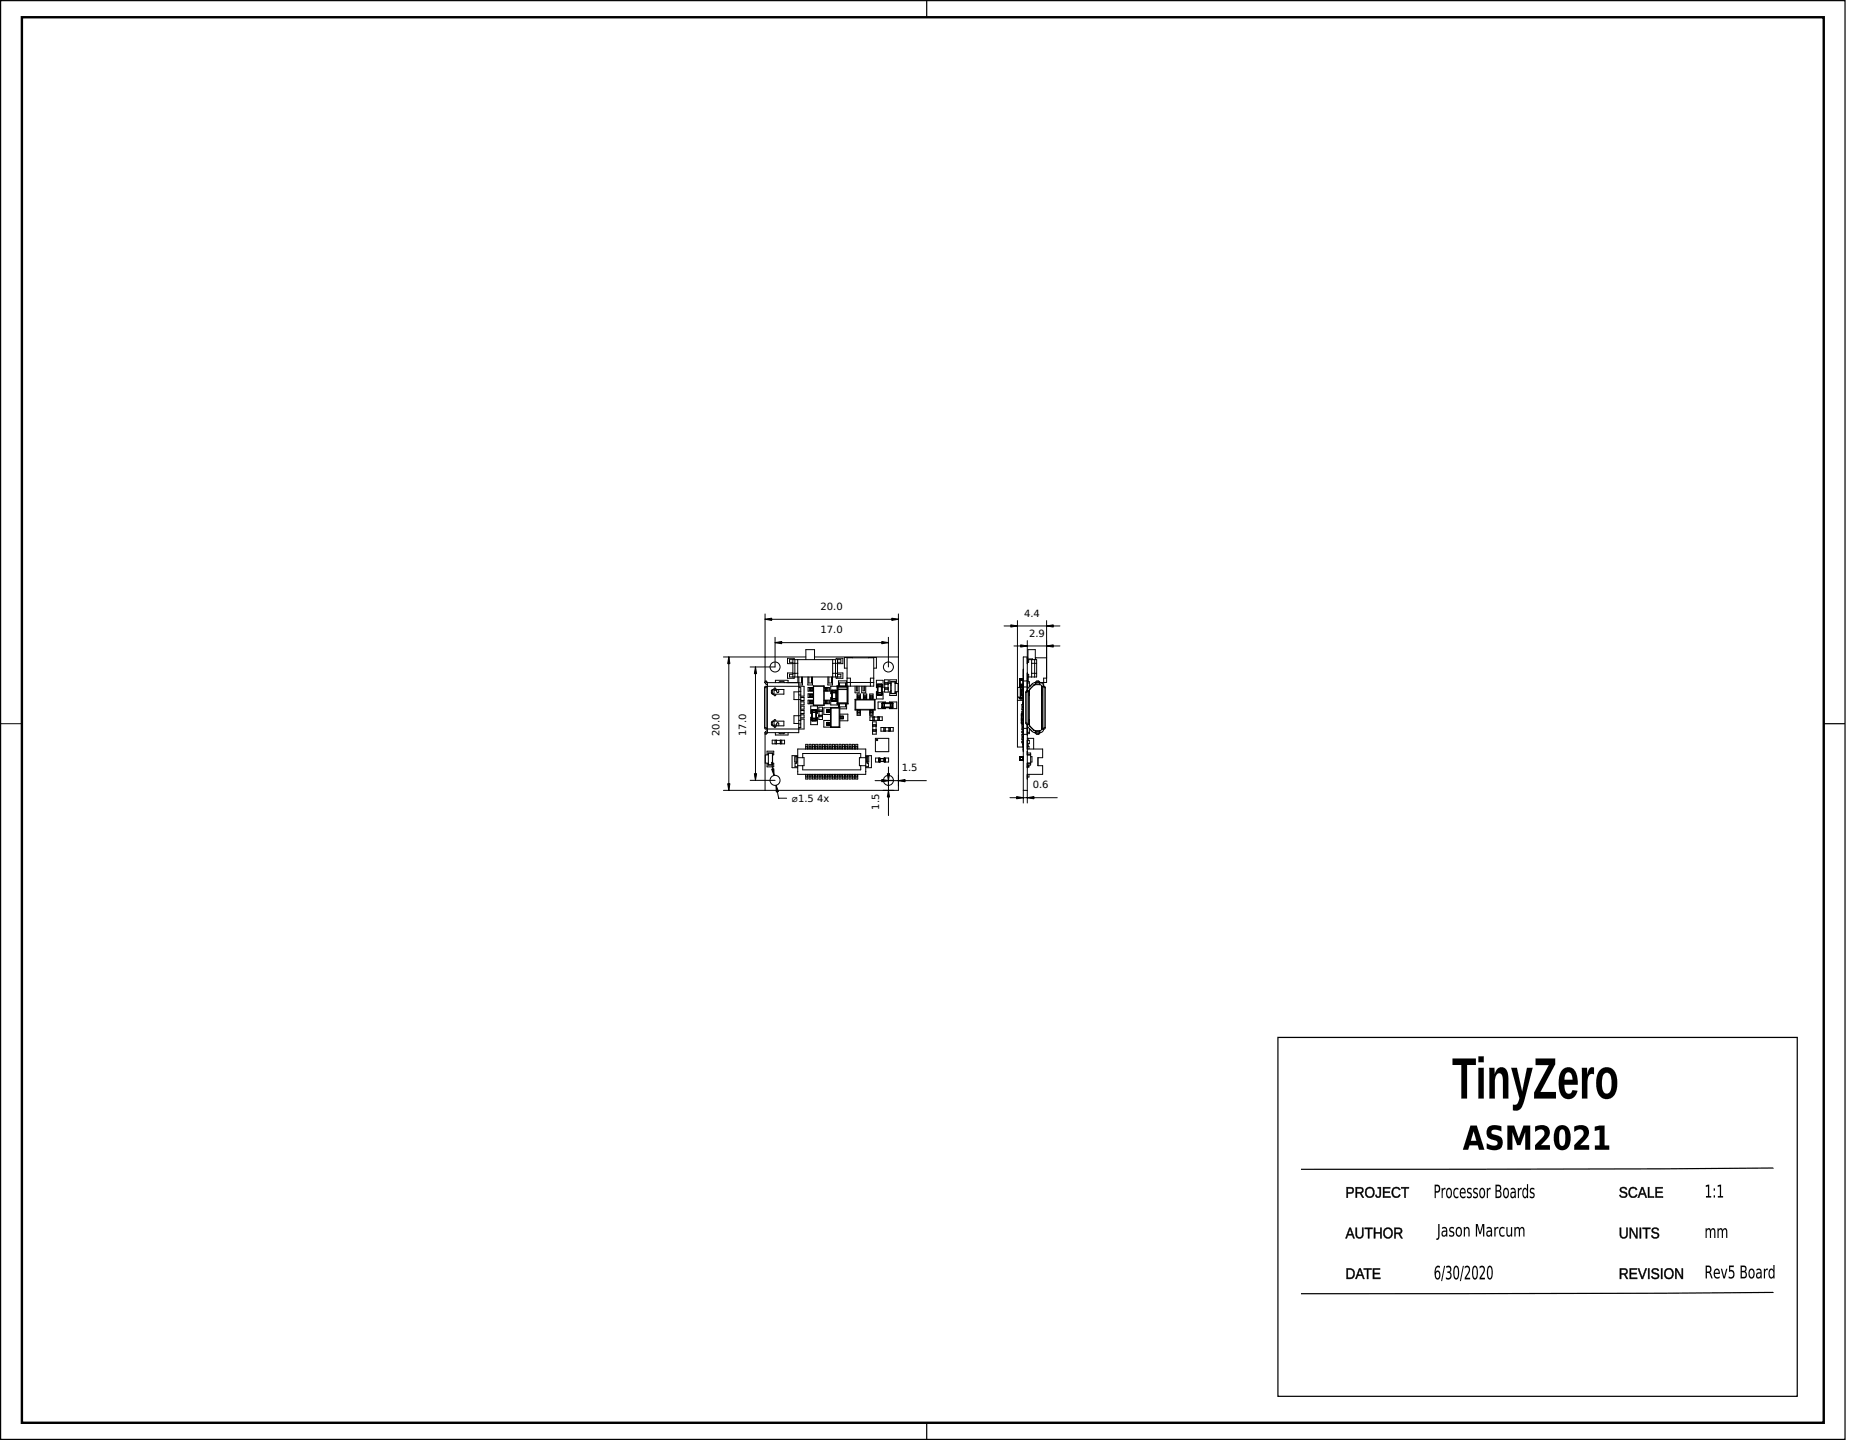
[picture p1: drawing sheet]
<svg xmlns="http://www.w3.org/2000/svg" width="279mm" height="216mm" viewBox="0 0 279 216" stroke-linecap="round" stroke-linejoin="round" font-family="sans-serif">
<defs><g id="words">
<g font-size="1.5">
<text x="123.1" y="91.4">20.0</text>
<text x="123.1" y="94.9">17.0</text>
<text x="153.6" y="92.4">4.4</text>
<text x="154.3" y="95.4">2.9</text>
<text x="107.9" y="110.4" transform="rotate(-90 107.9 110.4)">20.0</text>
<text x="111.9" y="110.4" transform="rotate(-90 111.9 110.4)">17.0</text>
<text x="135.2" y="115.6">1.5</text>
<text x="154.9" y="118.2">0.6</text>
<text x="118.8" y="120.2">⌀1.5</text>
<text x="122.5" y="120.2">4x</text>
<text x="131.8" y="121.4" transform="rotate(-90 131.8 121.4)">1.5</text>
</g>
</g></defs>
<g fill="none" stroke="#000" stroke-width=".15">
<path d="M108.5 98.5h12.4M109.3 98.5v20M114.7 92.1v10l.1 .1M114.7 92.9h20M116.2 95.6v4.4h-3.7M116.2 96.4h17M118.9 99.3h-.5v-.4h6.9v2.6M118.9 98.9v2.6M118.9 99.5h.7M119.1 98.9v-.2h-1v.8h.8M119.2 98.9v2.6M119.6 98.9l.1 3.5"/>
<path d="M120.9 98.9v-1.5h1.3v1.5M122.2 98.5h12.5M124.9 99.5h.7M124.9 98.9v2.6M125.4 98.9v-.2h1v.8h-.8M125.6 99.3h.5v-.4h-.5v2.6M127 98.6h4v4.3h-4zM127.8 98.6h-1.2v1.6h.4M130.2 98.6h1.2v1.6h-.4M133.2 95.6v4.4M134.7 92.1v26.4h-26.2M150.6 93.9h8.4"/>
<path d="M152.1 96.9h6.9M152.6 93.1v18.9h.9M154.1 98.5h-.6v21.9M154.1 96.1v7.5M154.1 98.7h.1M154.1 99.5h.1M154.1 98.6h.1M154.1 98.9h1.4v2.6h-1.4M154.3 98.9v.4h-.2M154.7 99.5h.8M154.7 98.9v2.6M154.9 98.9v-.1h-.7v-1.4h1.1v1.5"/>
<path d="M155.2 98.9v2.6M155.3 98.6h1.7M155.3 98.6v.3M157 93.1v9.2h-1.1M.1 108.5h3.2M112.5 117h3.7M113.3 100v17M114.7 103.1l.1-.2h5.8v1.5h-.5M114.7 103.1v6M114.7 109.1h.2M114.7 103.1h.2M114.8 109.7l.2 .2"/>
<path d="M114.8 110l-.1 .1v8.4M114.9 109.1l.1 .2M114.9 103.1v6M115 102.3l-.2 .2M115 102.9l-.1 .2M115 113.2v-.6h1v.6h-.2M115.1 109.5l-.4 .4 .2 .2 .2-.3M115.1 102.7h.1M115.1 109.5h.1M115.1 102.4l-.2-.3-.2 .2 .4 .4M115.1 102.4h4.7M115.1 102.4v7.4"/>
<path d="M115.2 112.9h.6v1.8h-.6zM115.7 108.6l.1 .2h.3M115.7 103.9l.1 .2h.3M115.7 103.9h.1M115.7 108.3h.1M115.7 103.6h.1M115.7 103.6v.3M115.7 108.3v.3M115.7 108.6h.1M115.7 114.3l.4 2M115.8 111h.7v.5h-.7zM115.8 108.6l.2 .2"/>
<path d="M115.8 103.9l.2 .2M115.8 103.6v.3M115.8 108.3v.3M115.8 114.2h.1M115.8 114.4h.2v.6h-1v-.6M115.8 113.4h.1M115.9 113.2v-.3h-.7v.2l-.4 .1v1.2h.4v.3h.7v-.3M116 108.1l-.2 .2M116 103.4l-.2 .2M116.1 103.5h.4M116.1 108.7h.4M116.1 108.1h-.3l-.1 .2"/>
<path d="M116.1 103.4h-.3l-.1 .2M116.1 103.3h.2M116.1 108.9h.2M116.1 103.2h.2v.2h1.3v.7h-1.3v.2h-.2zM116.1 107.9h.2v.2h1.3v.7h-1.3v.2h-.2zM116.2 111h1v.5h-1zM116.3 102.4v-.4h1.9v.4M116.3 109.8v.4h1.9v-.4M116.4 117.7l.4 2h1.2M116.5 103.4v.3l.1 .2M116.6 108.3l-.1 .2v.3M116.6 103.9h.1"/>
<path d="M116.6 108.3h.1M116.6 108.3l.2 .2v.3M116.8 103.4v.3l-.2 .2M116.8 102.4l.2-.2h.5l.2 .2M116.8 109.8l.2 .2h.5l.2-.2M117 111h.7v.5h-.7M117 111v.5M118.9 101.1h-.5v.4h7.7v-.4h-.5M118.9 100.9h-.8v.8h1v-.2M118.9 101h.7M119.4 113.4v.8M119.4 114.2v.2h-.2v.5h.4"/>
<path d="M119.5 113.4v.8h-.3v-.8h.4M119.6 115.7h.1M119.6 113.6h1v1.2h-1M119.6 112.3h10.2v3.8h-10.2zM119.6 113.3h-.8v1.8h.8M119.8 108h.3M119.8 103.7h-.7v1.2h1M119.8 104.2h.3M119.8 103.1h.3v6h-.3M119.8 103.7h.3M119.8 108.5h.3M119.8 101.5v8.3h-4.7"/>
<path d="M120.1 107.8h.5v1.5h-5.8l-.1-.2M120.1 104.6h.5v.4h-.5M120.1 105.2h.5v.5h-.5M120.1 105.9h.5v.4h-.5M120.1 106.5h.5v.5h-.5M120.1 107.2h.5v.4h-.5M120.1 107.3h-1v1.2h.7M120.2 101.5v.9h-.4M120.4 101.5v1.2h-.6M120.4 113.6v-.6h8.7v.6M120.4 114.8v.6h8.7v-.6M120.8 112.3v-.7h.3v.7"/>
<path d="M120.8 116.1v.7h.3v-.7M120.9 112.3v-.4h.2v.4M120.9 116.1v.4h.2v-.4M121.2 101.5v1.2h.7v-1.2M121.3 101.5v.9h.4v-.9M121.3 112.3v-.7h.3v.7M121.3 116.1v.7h.3v-.7M121.4 116.1v.4h.2M121.5 103.2v.4M121.5 104.1v.4M121.5 105.1v.4M121.6 111.9h-.2v.4"/>
<path d="M121.6 103.2v.4M121.6 104.1v.4M121.6 105.1v.4M121.7 107.9l.1 .1M121.7 106.6v.2h.8v-.2M121.7 107.9v-.2h.8v.2M121.7 106.6h.8M121.7 107.9h.8M121.7 107h-.1v-1.1h1v1.1h-.2M121.7 107.6h-.1v1h1v-1h-.2M121.7 106.8v.9M121.8 103.2v.4"/>
<path d="M121.8 104.1v.4M121.8 105.1v.4M121.8 106.5l-.1 .1M121.8 106.5h.6M121.8 108h.6M121.8 106.5v.3M121.8 107.7v.3M121.8 106.8v.9M121.8 112.3v-.7h.3v.7M121.9 111.9h.2v.4M121.9 116.1l-.1 .7h.3v-.7M122 102.9h1.6"/>
<path d="M122 105h-.8v.5h.8M122 103.2h-.6v.4h.6M122 104h-.8v.6h.8M122 104.1h-.6v.4h.6M122 105.8h1.6M122 105.1h-.6v.4h.6M122 102.9v2.9M122 103.1h-.8v.5h.8M122.1 116.1v.4h-.2M122.3 116.1v.7h.3v-.7M122.3 112.3v-.7h.3v.7M122.3 106.8v.9"/>
<path d="M122.4 112.3v-.4h.2v.4M122.4 116.1v.4h.2v-.4M122.4 106.5l.1 .1M122.4 106.5v.3M122.4 107.7v.3M122.4 106.8v.9M122.5 107.9l-.1 .1M122.8 106h.6v.7h-.6zM122.8 107.2v.7h.6l-.1-.7M122.8 107.2h.5M122.8 106.4h.5v1h-.5zM122.8 112.3v-.7h.3v.7"/>
<path d="M122.8 116.1v.7h.3v-.7M122.9 116.1v.4h.2M123.1 111.9h-.2v.4M123.3 112.3v-.7h.3v.7M123.4 111.9h.2v.4M123.4 116.1l-.1 .7h.3v-.7M123.6 105h.8v.5h-.8M123.6 103.2h.6v.4h-.6M123.6 105.1h.6v.4h-.6M123.6 102.9v2.9M123.6 103.1h.8v.5h-.8M123.6 116.1v.4h-.2"/>
<path d="M123.7 103.2v.4M123.7 105.1v.4M123.8 103.2v.4M123.8 105.1v.4M123.8 116.1v.7h.3v-.7M123.8 112.3v-.7h.3v.7M123.9 112.3v-.4h.2v.4M123.9 116.1v.4h.2v-.4M123.9 103.2v.4M123.9 105.1v.4M124 103.2v.4M124 105.1v.4"/>
<path d="M124.2 101.5v1.2h.7v-1.2M124.2 106.4v.4M124.2 108.3v.4M124.3 106.4v.4M124.3 108.3v.4M124.3 101.5v.9h.4v-.9M124.3 112.3v-.7h.3v.7M124.3 116.1v.7h.3v-.7M124.4 116.1v.4h.2M124.5 106.4v.4M124.5 108.3v.4M124.6 106.1h1.4"/>
<path d="M124.6 109.1h1.4M124.6 106.1v3M124.6 106.1l.1 .1M124.6 108.3h-.6v.4h.6M124.6 106.4h-.6v.4h.6M124.6 108h-1v1h1M124.6 106.1h-1v1h1M124.6 111.9h-.2v.4M124.7 106.2h1.2M124.7 106.2v2.8M124.7 109h1.2M124.7 109l-.1 .1"/>
<path d="M124.7 105l.1 .1M124.7 103.6v.3h.8v-.3M124.7 105v-.2h.8v.2M124.7 105h.8M124.7 103.6h.8M124.7 107.9h.1M124.7 104.6h-.1v1.1h1v-.2M124.7 103.9v.9M124.8 103.5l-.1 .1M124.8 103.5h.6M124.8 105.1h.6M124.8 103.5v.4"/>
<path d="M124.8 104.8v.3M124.8 103.9v.9M124.8 112.3v-.7h.3v.7M124.9 111.9h.2v.4M124.9 116.1l-.1 .7h.3v-.7M124.9 101h.7M125.1 116.1v.4h-.2M125.3 116.1v.7h.3v-.7M125.3 103.9v.9M125.3 112.3v-.7h.3v.7M125.4 112.3v-.4h.2v.4M125.4 116.1v.4h.2v-.4"/>
<path d="M125.4 103.5l.1 .1M125.4 103.5v.4M125.4 104.8v.3M125.4 103.9v.9M125.4 104h.1M125.4 104.6h.1M125.5 105l-.1 .1M125.5 102.8l.2 .2M125.5 102.8h1.5M125.5 102.8v2.7M125.5 105.5h1.7M125.5 102.9h-.9v1.1h.1"/>
<path d="M125.6 100.9h.8v.8h-1v-.2M125.6 103.1h1.5M125.6 103.4h1.5M125.6 102.9h1.5v2.5h-1.5zM125.7 105.4l-.2 .1M125.7 105.4h1.4l.1 .1M125.7 103v2.4M125.7 102.8v-.7h1.3v.7M125.7 105.5v.6M125.8 112.3v-.7h.3v.7M125.8 116.1v.7h.3v-.7M125.9 106.2v2.8"/>
<path d="M125.9 109l.1 .1M125.9 116.1v.4h.2M125.9 102.8v-.4h.9v.4M125.9 105.5v.5h.9v-.5M126 106.1v3M126 106.1l-.1 .1M126 107.4h.5v.4h-.5M126 107.1h1.2v1h-1.2M126 107.4v.4M126.1 111.9h-.2v.4M126.2 107.4v.4M126.3 107.4v.4"/>
<path d="M126.3 112.3v-.7h.3v.7M126.4 111.9h.2v.4M126.4 116.1l-.1 .7h.3v-.7M126.6 116.1v.4h-.2M126.8 116.1v.7h.3v-.7M126.8 112.3v-.7h.3v.7M126.9 112.3v-.4h.2v.4M126.9 116.1v.4h.2v-.4M127 105.5v.8h-1M127 101.7h.5v1.2M127 102.3h4M127.1 102.9v.1h-1.4"/>
<path d="M127.2 102.9v2.6M127.3 112.3v-.7h.3v.7M127.3 116.1v.7h.3v-.7M127.4 116.1v.4h.2M127.6 111.9h-.2v.4M127.8 112.3v-.7h.3v.7M127.9 111.9h.2v.4M127.9 116.1l-.1 .7h.3v-.7M128.1 116.1v.4h-.2M128.2 106.5h3M128.2 102.9v1h.6v-1M128.2 104.9v1.6"/>
<path d="M128.2 104.9h3M128.2 104.9l.1 .1M128.3 106.4l-.1 .1M128.3 106.4h2.8M128.3 105h2.8M128.3 105v1.4M128.3 112.3v-.7h.3v.7M128.3 116.1v.7h.3v-.7M128.4 112.3v-.4h.2v.4M128.4 116.1v.4h.2v-.4M128.4 102.9v.7h.2v-.7M128.5 106.5v.8h.5v-.8"/>
<path d="M128.5 104.9v-.8h.5v.8M128.6 104.9v-.6h.4v.6M128.6 106.5v.6h.4v-.6M128.6 104.8h.4M128.6 106.8h.4M128.6 104.6h.4M128.6 106.6h.4M128.6 106.9h.4M128.6 104.5h.4M129.2 102.9v1h.6v-1M129.4 102.9v.7h.2v-.7M129.5 104.9v-.8h.5v.8"/>
<path d="M129.5 104.8h.4M129.5 104.6h.4M129.5 104.9v-.6h.4v.6M129.5 104.5h.4M129.8 115.7h.1M129.8 113.6h-.9v1.2h.9M129.8 113.4h.5v.8h-.4v-.8M129.8 113.3h.9v1.8h-.9M130 114.2v.2h.2v.5h-.4M130.1 113.4v.8M130.4 106.5v.8h.5v-.8M130.4 104.9v-.8h.5v.8"/>
<path d="M130.5 107.5h1.8v.5h-1.8zM130.5 104.8h.4M130.5 106.8h.4M130.5 106.5v.6h.4v-.6M130.5 104.9v-.6h.4v.6M130.5 104.6h.4M130.5 106.6h.4M130.5 106.9h.4M130.5 104.5h.4M130.9 109.4h.5v.7h-.5zM130.9 107.5v.5M130.9 108.6h.5v1h-.5z"/>
<path d="M130.9 108.8h.5M130.9 108.9v-.7h.5v.7M131 101.7h-.5v1.2M131.1 107.5v.5M131.1 107.5h.1M131.1 108h.1M131.1 106.4l.1 .1M131.1 105v1.4M131.2 104.9v1.6M131.2 104.9l-.1 .1M131.2 117h7.7M131.3 110.7h2v2h-2z"/>
<path d="M131.3 113.6h.7v.6h-.7zM131.5 104.1l.1 .1M131.5 104.1v-.2h.8v.2M131.5 102.7v.3h.8v-.3M131.5 104.1h.8M131.5 102.7h.8M131.6 103.7h-.2v1.1h1v-1.1h-.1M131.6 103v.9M131.6 103.1h-.2v-1.1h1v1.1h-.1M131.6 102.6l-.1 .1M131.6 104.2h.6M131.6 102.6h.6"/>
<path d="M131.6 102.6v.4M131.6 103.9v.3M131.7 107.5v.5M131.7 103v.9M131.8 114.1v.1M131.8 113.7v.4M131.8 114.1h1M131.8 113.7h1M131.8 113.7h.1M131.8 114.2h.2M131.8 113.7h.9M131.8 113.7v.5"/>
<path d="M131.9 107.5v.5M132 114.1h.6M132.2 103v.9M132.2 102.6l.1 .1M132.2 102.6v.4M132.2 103.9v.3M132.3 106.1l.1 .1M132.3 106.1h.3M132.3 103v.9M132.3 105.5v.6M132.3 105.5h.3M132.3 104.1l-.1 .1"/>
<path d="M132.4 105.4l-.1 .1M132.4 105.4h.2v.8h-.2M132.4 105.4v.8M132.4 117h1.6M132.5 109.1h1v.5h-1zM132.6 113.7v.5h.1M132.6 113.7l.7-.1v.6h-.7M132.6 106h.9M132.6 106.1h.9M132.6 105.4h.9M132.6 105.5h.9M132.7 102.6v-.7h.5v.7"/>
<path d="M132.7 103.1v.7h.5v-.7M132.7 103.2h.5M132.7 102.4h.5v1h-.5zM132.7 102.6h.5M132.7 113.7h.1M132.7 109.1v.5M132.7 113.7v.5M132.8 109.1h-.7v.5h.7M132.8 114.1l-.1 .1M132.8 105.4v-.1h-1.1v1h1.1v-.2M132.8 113.7v.4M133.2 115v7.3"/>
<path d="M133.3 109.1h.7v.5h-.7zM133.4 105.4v-.1h1.1v1h-1.1v-.2M133.5 106.1h.4M133.5 105.5h.4M133.6 102.5v-.3h.7l-.1 .3h.5v1.2l-.5 .1 .1 .2h-.7v-.3M133.6 102.7h.1M133.6 103.5h.1M133.6 102.2h.6v1.8h-.6zM133.6 103.7h-.2v.6h1v-.6M133.8 105.4l.1 .1M133.8 105.4h-.3v.8h.3M133.8 105.4v.8"/>
<path d="M133.9 106.1l-.1 .1M133.9 105.5v.6M134.4 102.5v-.6h-1v.6h.2M151.5 119.6h7.1M152.6 105h.9M152.9 104.6h.1M152.9 104.5v.2h.6M152.9 113.9l.1 .1M152.9 102.8h.1M152.9 102.9h.6M152.9 102.6h.6M152.9 102h.6"/>
<path d="M152.9 101.9v.9M152.9 102.9v.2M152.9 113.5v.4M152.9 113.9h.6M152.9 113.5h.6M152.9 102.8h.6M152.9 101.9h.6M153 113.5h-.1M153 101.8l-.1 .1M153 102.8l-.1 .1M153 113.5h.4M153 114h.4"/>
<path d="M153 102.8h.4M153 101.8h.4M153 101.8v1.3M153 113.5v.5M153 104.5v.3h.5M153 104.6h.1M153 103.1h-.4v1.3l.1 .1 .3 .1M153 103.1v1.5M153 103.1h.1M153 104.6l.1 .1 .4-.1M153 103.1h.4M153.1 104.6h.3"/>
<path d="M153.1 103.1h.3v.2M153.1 104.5v.1M153.2 103.5h.1M153.2 108.3h.1M153.2 108h.3M153.2 104.1h.1M153.2 107.2h.1M153.2 107.8h.1M153.2 107.1h.2v.8h-.2zM153.2 103.4h.2v.9h-.2zM153.2 108v.4h.2v-.4M153.4 104.5l-.4 .1"/>
<path d="M153.4 104.3v.3M153.4 105.4h.1M153.4 111.6h.1M153.4 105v.6M153.4 105.9v.2M153.4 106.4v.2M153.4 106.9v.1M153.4 108.5v.1M153.4 108.9v.2M153.4 109.4v.2M153.4 109.9v.2M153.4 110.4v.2"/>
<path d="M153.4 110.9v.2M153.4 111.4v.6M153.4 102v.6M153.4 113.5h.1M153.4 101.8h.1M153.4 102.8h.1M153.4 107.3h.1M153.4 107.4h.1M153.4 107.8h.1M153.4 107.5h.1M153.4 103.6h.1M153.4 108.1h.1"/>
<path d="M153.4 104.1h.1M153.4 108.2h.1M153.4 101.8v.2M153.4 102.6v.4M153.4 105.4v.2M153.4 113.5v.5M153.4 103.7h.1M153.5 103h-.4l-.1 .1M153.5 114h-.1M153.5 102.8h-.1M153.5 107h-.3v1.5h.3M153.5 113.4h.1"/>
<path d="M153.5 106.4h.1M153.5 102.9h.1M153.5 106.1h.1M153.5 103.7h.1M153.5 103.5h.1M153.5 104.1h.1M153.5 109.8h.1M153.5 109.1h.1M153.5 105.5h.1M153.5 107.7h.1M153.5 109.6h.1M153.5 109.7h.1"/>
<path d="M153.5 107.2h.1M153.5 111.5h.1M153.5 106.3h.1M153.5 105.8h.1M153.5 109.6h-.3v.3h.3M153.5 108.6h-.3v.3h.3M153.5 106.6h-.3v.3h.3M153.5 111.1h-.3v.3h.3M153.5 103.3h-.3v1h.3M153.5 102.8h.1M153.5 107.8h.1M153.5 109.4h.1"/>
<path d="M153.5 108.9h.1M153.5 114h.1M153.5 112.4h.1M153.5 111.1h.1M153.5 110.6h.1M153.5 110.9h.1M153.5 102.6h.1M153.5 101.3h.1M153.5 108.4h.1M153.5 106.6h.1M153.5 100.4h.1M153.5 112.6h.1"/>
<path d="M153.5 111.6h.1M153.5 111.3h.1M153.5 111.2h.1M153.5 110.8h.1M153.5 110.3h.1M153.5 110.2h.1M153.5 109.3h.1M153.5 105.7h.1M153.5 103v.1M153.5 113.5h.1M153.5 101.8v.1M153.5 102.8v.1"/>
<path d="M153.5 106.2l-.3-.1v.3h.3M153.5 105.6h-.3v.3h.3M153.5 109.2l-.3-.1v.3h.3M153.5 110.7l-.3-.1v.3h.3M153.5 113.9v.1M153.5 118.5h.6M153.5 102.1h.6M153.5 103h.6M153.5 109.2h.6M153.8 108.4l.2 .2h.4M153.8 103.8h.2M153.8 103.8v4.6"/>
<path d="M153.8 108.4h.2M154 108.4l.2 .2M154 103.8v4.6M154.1 116.4v.1M154.1 112.3h2.3v1.3h-.7v1.2h.7v1.3h-2.3M154.1 113.2h.5M154.1 110.7h.9v1.6M154.1 110.1h-.9v.3h.3M154.1 114.4h.5M154.1 111.9h.1M154.1 103.6h.1M154.1 101.7h.1"/>
<path d="M154.1 115.1h.1M154.1 116.8h.1M154.1 111.6h.1M154.1 111.5h.1M154.1 111h.1M154.1 112.6h.1M154.1 100.9h.1M154.1 102h.1M154.1 110.2h.1M154.1 111.9h.2v.4M154.1 111h.3v.5h-.3M154.1 112.9h.5v1.8h-.5"/>
<path d="M154.1 113.1h.5M154.1 102.8h.1M154.1 102.4h.3M154.1 101.1h.2v.4M154.1 103.2h.1M154.1 109.1h.1M154.1 109.6h.1M154.1 108.6h.1M154.1 109.4h.1M154.1 108.9h.1M154.1 108.7a1.74 1.74 0 0 0 .9 1.1h.3M154.1 102.2h.3v.8"/>
<path d="M154.1 108.6v11.8M154.1 109.8h.3M154.1 114.9v.1M154.2 103.6l-.2 .2M154.2 110.7v.3M154.2 111.5v.4M154.2 101.5v.7M154.2 114.9v.1M154.3 103.6v5M154.3 114.7v.2h-.2M154.3 116.1v.4h-.2M154.3 114.7v.3h-.2"/>
<path d="M154.4 108.7v.2M154.4 103.6h-.4l-.2 .2M154.4 108h.1M154.4 109.2v.8h-.3M154.4 107.9h.1M154.4 104.3h.1M154.4 102.9h.1h-.1M154.4 104.2h.1M154.4 103.5v5.2M154.4 108.8l.6 .7M154.4 103.3v.2M154.6 113.4h.2v.8h-.2"/>
<path d="M154.7 101h.8M154.8 107.9h.1M155 102.7l-.6 .7M155 109.5h.2M155.1 109.8h.1M155.2 102.7h-.2M155.2 109.5h.1M155.2 109.8h.1M155.2 102.4h.1M155.2 102.4h-.1M155.2 102.7h.1M155.2 102.7h.8l.2 .2"/>
<path d="M155.3 102.4h-.1a1.74 1.74 0 0 0-1.1 .9v.2M155.3 109.7l.2 .2M155.3 109.5v.4l.2 .2M155.3 102.5h.6M155.3 109.7h.6M155.5 102.1l-.2 .2v.4M155.5 102.3l-.2 .2M155.5 102.3h.2M155.5 102.1h.2M155.5 110.1h.2M155.5 109.9h.2M155.5 102.1v.2"/>
<path d="M155.5 109.9v.2M155.7 102.1l.2 .2v.4M155.7 102.3l.2 .2M155.7 102.1v.2M155.7 109.9v.2M155.9 109.7l-.2 .2M155.9 109.5v.4l-.2 .2M156.2 109.3l-.2 .2h-.8M156.2 102.9h.4l.2 .2M156.2 102.9v6.4M156.3 102.9v6.4M156.4 102.9l.2 .2"/>
<path d="M156.5 109.3a.55 .55 0 0 1-.6 .5M156.6 109.1l-.2 .2M156.6 109.1h.2M156.6 103.1h.2M156.6 103.1v6M156.8 109.1l-.2 .2h-.4M156.8 103.1v6M157 101.7h-.5v1.2a.55 .55 0 0 0-.6-.5"/>
<circle cx="116.2" cy="117" r=".75"/>
<circle cx="116.2" cy="100" r=".75"/>
<circle cx="131.5" cy="110.9" r=".1"/>
<circle cx="133.2" cy="117" r=".75"/>
<circle cx="133.2" cy="100" r=".75"/>
</g>
<path d="M.1 .1h276.6v215.7h-276.6zM139 0v2.6M273.5 108.5h3.2M191.7 155.5h77.8v53.9h-77.8zM265.9 175.1l-21 .2h-49.8M265.9 193.7l-21 .2-49.8 .1M139 213.2v2.6" fill="none" stroke="#000" stroke-width=".18"/>
<g fill="#000">
<path d="M217.8 158.7h3.5v1h-1.3v5h-.8v-5h-1.4zM221.7 158.4h.8v.9h-.8zM221.7 160.1h.8v4.6h-.8zM223.3 160.1h.8l.1 .9a1 1 0 0 1 .5-.9 1 1 0 0 1 1.1 .1 2.18 2.18 0 0 1 .4 1.6v2.9h-.8v-2.6a1.08 1.08 0 0 0-.6-1.2 1.2 1.2 0 0 0-.6 1.3v2.5h-.8zM226.6 160.1h.9l.8 3.6 .7-3.6h.9l-1.4 5.2a1.21 1.21 0 0 1-1.6 1.2v-.9a.69 .69 0 0 0 .9-.7l.1-.2zM230.3 158.7h2.9v.9l-2.2 4.1h2.4v1h-3.3v-.9l2.2-4.1h-2zM234.3 160.4a1.26 1.26 0 0 1 1.4-.3 1.26 1.26 0 0 1 .8 1.1l.1 1.4h-2a1.17 1.17 0 0 0 .7 1.4l.3-.1 .2-.5 .8 .1a1.36 1.36 0 0 1-1.4 1.3 1.36 1.36 0 0 1-1.3-1.4l-.1-.2a3.7 3.7 0 0 1 .5-2.8zM234.9 160.9l-.2 .5-.1 .5h1.2l-.1-.6a.51 .51 0 0 0-.3-.5 .51 .51 0 0 0-.5 .1zM237.2 160.1h.8l.1 1a.93 .93 0 0 1 .9-1.1l.1 .1v1a.67 .67 0 0 0-.7 .1 .67 .67 0 0 0-.3 .6v2.9h-.8zM240.1 160.3a1.47 1.47 0 0 1 1.5-.2 1.47 1.47 0 0 1 .9 1.3 3.1 3.1 0 0 1-.8 3.2 1.48 1.48 0 0 1-2.2-1.2 3.4 3.4 0 0 1 .6-3.1zM240.6 161a2.89 2.89 0 0 0 .1 2.9 .7 .7 0 0 0 .7-.1 .7 .7 0 0 0 .2-.7 3.3 3.3 0 0 0-.2-2.1 .56 .56 0 0 0-.8 0z"/>
<path d="M217.8 158.7h3.5v1h-1.3v5h-.8v-5h-1.4zM217.8 158.7v1h1.4v5h.8v-5h1.3v-1zM221.7 158.4h.8v.9h-.8zM221.7 158.4v.9h.8v-.9zM221.7 160.1h.8v4.6h-.8zM221.7 160.1v4.6h.8v-4.6zM223.3 160.1h.8l.1 .9a1 1 0 0 1 1-1 1 1 0 0 1 1 1.1v3.6h-.8v-2.6a1.08 1.08 0 0 0-.6-1.2 1.12 1.12 0 0 0-.6 1.3v2.5h-.8zM223.3 160.1l.1 4.6h.8v-2.5a1.2 1.2 0 0 1 .6-1.3 .97 .97 0 0 1 .6 1.2v2.6h.8v-2.9a1.58 1.58 0 0 0-.8-1.8 1.2 1.2 0 0 0-1.2 1l-.1-.9zM226.6 160.1h.9l.8 3.6 .7-3.6h.9l-1.4 5.2a1.21 1.21 0 0 1-1.6 1.2v-.9h.4l.3-.1 .3-.8zM226.6 160.1l1.3 4.6a.98 .98 0 0 1-.7 1l-.3-.1v.9h.3a.91 .91 0 0 0 .9-.4l.5-1.1 1.3-4.9h-.9l-.7 3.6-.8-3.6zM230.3 158.7h2.9v.9l-2.2 4.1h2.4v1h-3.3v-.9l2.2-4.1h-2zM230.3 158.7v1h2l-2.2 4.1v.9h3.3v-1h-2.4l2.2-4.1v-.9zM234.3 160.4a1.26 1.26 0 0 1 1.4-.3 1.26 1.26 0 0 1 .8 1.1l.1 1.4h-2a1.17 1.17 0 0 0 .7 1.4l.3-.1 .2-.5 .8 .1a1.37 1.37 0 0 1-1.4 1.3 1.37 1.37 0 0 1-1.3-1.4l-.1-.2a3.7 3.7 0 0 1 .5-2.8zM234.4 160.4a3.9 3.9 0 0 0-.1 4 1.34 1.34 0 0 0 1.4 .3 1.34 1.34 0 0 0 .9-1.2l-.8-.1a.57 .57 0 0 1-.6 .6 .57 .57 0 0 1-.5-.7l-.1-.7h2a2.76 2.76 0 0 0-.9-2.5l-.7-.1zM234.9 160.9l-.2 .5-.1 .5h1.2l-.1-.6a.51 .51 0 0 0-.3-.5 .51 .51 0 0 0-.5 .1zM234.9 160.9l.2-.1a.84 .84 0 0 1 .7 1.1h-1.2l.1-.5zM237.2 160.1h.8l.1 1a.93 .93 0 0 1 .9-1.1l.1 .1v1a.67 .67 0 0 0-.7 .1 .67 .67 0 0 0-.3 .6v2.9h-.9zM237.2 160.1l.1 4.6h.8v-2.9a.67 .67 0 0 1 .2-.7 .67 .67 0 0 1 .8 0v-1a.65 .65 0 0 0-1 .7l-.1 .3v-1zM240.1 160.3a1.47 1.47 0 0 1 1.5-.2 1.47 1.47 0 0 1 .9 1.3 3.1 3.1 0 0 1-.8 3.2 1.48 1.48 0 0 1-2.2-1.2 3.4 3.4 0 0 1 .6-3.1zM240.1 160.3a3.4 3.4 0 0 0 0 4.2 1.47 1.47 0 0 0 2.3-1.1 3.1 3.1 0 0 0-.7-3.2l-.5-.2h-.5zM240.6 161a2.88 2.88 0 0 0 .1 2.9 .7 .7 0 0 0 .7-.1 .7 .7 0 0 0 .2-.7 3.3 3.3 0 0 0-.2-2.1 .56 .56 0 0 0-.8 0zM240.6 161a.67 .67 0 0 1 .8-.1 .67 .67 0 0 1 .3 .8 2.53 2.53 0 0 1-.4 2.2 .69 .69 0 0 1-.8-.1 .69 .69 0 0 1-.2-.7 3.1 3.1 0 0 1 .3-2.1z"/>
<path d="M202 178h.5a.48 .48 0 0 1 .5 .5 .48 .48 0 0 1-.4 .5h-.5v.6h-.1zM202.1 178.2v.6h.4a.31 .31 0 0 0 .4-.3 .31 .31 0 0 0-.4-.3zM203.3 178h.7a.46 .46 0 0 1 .5 .4 .46 .46 0 0 1-.4 .5l.4 .7h-.2l-.3-.7h-.5v.7h-.2zM203.5 178.2v.5h.5a.29 .29 0 0 0 .3-.3 .29 .29 0 0 0-.3-.2zM204.9 178.2a.78 .78 0 0 1 1.2 .3 .78 .78 0 0 1-.7 1.1 .85 .85 0 0 1-.5-1.4zM205.1 178.3a.6 .6 0 0 0-.1 .8 .6 .6 0 0 0 .8 .1 .6 .6 0 0 0 .1-.8 .6 .6 0 0 0-.8-.1zM206.6 178h.5v1.1a.42 .42 0 0 1-.4 .5 .42 .42 0 0 1-.4-.4l.1-.1a.24 .24 0 0 0 .3 .3 .24 .24 0 0 0 .2-.3v-.9h-.3zM207.4 178h1.1v.2h-.9v.5h.8v.1h-.8v.6h.9v.2h-1.1zM208.9 178.2l.5-.2a.58 .58 0 0 1 .6 .4h-.2a.52 .52 0 0 0-.7-.2 .52 .52 0 0 0-.2 .8 .48 .48 0 0 0 .4 .4 .48 .48 0 0 0 .6-.3l.1 .1a.71 .71 0 0 1-.9 .3 .71 .71 0 0 1-.4-1zM210.1 178h1.2v.2h-.5v1.4h-.2v-1.4h-.5z"/>
<path d="M201.9 178h.6a.51 .51 0 0 1 .6 .5 .51 .51 0 0 1-.5 .5h-.5l.1 .6h-.3zM202 178v1.6h.1v-.7h.5a.45 .45 0 0 0 .4-.4 .45 .45 0 0 0-.5-.5zM202.1 178.2v.6l.6-.1a.29 .29 0 0 0 .1-.3 .29 .29 0 0 0-.3-.2zM202.1 178.1h.4a.34 .34 0 0 1 .4 .4 .34 .34 0 0 1-.4 .3h-.4zM203.3 178h.7a.49 .49 0 0 1 .5 .4 .49 .49 0 0 1-.4 .5l.5 .7h-.3l-.3-.7h-.5v.7h-.2zM203.3 178v1.6h.2v-.7h.5l.3 .7h.2l-.4-.7a.42 .42 0 0 0 .4-.5 .42 .42 0 0 0-.5-.4zM203.5 178.2v.5h.5a.26 .26 0 0 0 .3-.3 .26 .26 0 0 0-.3-.2zM203.5 178.1h.5a.32 .32 0 0 1 .3 .3 .32 .32 0 0 1-.3 .4h-.5zM204.9 178.2a.81 .81 0 0 1 1.2 .3 .81 .81 0 0 1-.7 1.1 .88 .88 0 0 1-.5-1.4zM204.9 178.2a.77 .77 0 0 0-.1 1 .77 .77 0 0 0 1 .3 .76 .76 0 0 0 .2-1.1 .76 .76 0 0 0-1.1-.2zM205.1 178.3a.57 .57 0 0 0-.1 .8 .57 .57 0 0 0 .8 .1 .57 .57 0 0 0 0-.8 .57 .57 0 0 0-.7-.1zM205 178.3a.64 .64 0 0 1 1 .3 .64 .64 0 0 1-.6 .8 .7 .7 0 0 1-.4-1.1zM206.6 178h.5v1.1a.44 .44 0 0 1-.4 .5 .44 .44 0 0 1-.4-.5h.2a.21 .21 0 0 0 .1 .3 .21 .21 0 0 0 .3-.2v-1h-.3zM206.6 178v.2l.3-.1v1a.27 .27 0 0 1-.2 .3 .27 .27 0 0 1-.3-.3l-.1 .1a.39 .39 0 0 0 .4 .4 .39 .39 0 0 0 .4-.5v-1.1zM207.4 178h1.1v.2h-.9v.5l.9-.1v.3l-.9-.1v.6h1v.2h-1.2zM207.4 178v1.6h1.1v-.2h-.9v-.6h.8v-.1h-.8v-.6l.9 .1v-.2zM208.9 178.2a.65 .65 0 0 1 1.1 .2l-.2 .1a.5 .5 0 0 0-.7-.3 .5 .5 0 0 0-.1 .7 .45 .45 0 0 0 .4 .5 .45 .45 0 0 0 .4-.4l.2 .1a.73 .73 0 0 1-1 .4 .73 .73 0 0 1-.3-1zM208.9 178.2a.76 .76 0 0 0-.1 1 .76 .76 0 0 0 1 .3l.2-.3-.1-.1a.51 .51 0 0 1-.7 .3 .51 .51 0 0 1-.3-.6 .5 .5 0 0 1 .3-.7 .5 .5 0 0 1 .6 .3h.2a.67 .67 0 0 0-1.1-.2zM210.1 178h1.2v.2h-.5v1.4h-.2v-1.4h-.5zM210.1 178v.2l.6-.1-.1 1.5h.2v-1.5l.5 .1v-.2z"/>
<path d="M215.3 177.8v.8a.39 .39 0 0 0 .5-.4 .39 .39 0 0 0-.5-.4zM215.2 177.6h.4a.61 .61 0 0 1 .4 .7 .61 .61 0 0 1-.7 .5v.8h-.1zM216.2 178.1h.2v.3l.1-.2 .3-.1v.3l-.2-.1a.41 .41 0 0 0-.2 .5v.8h-.2zM217.2 178.3l-.2 .6a.47 .47 0 0 0 .3 .6 .75 .75 0 0 0 0-1.2zM217.1 178.1a.55 .55 0 0 1 .7 .8l-.1 .2a.44 .44 0 0 1-.4 .6 .44 .44 0 0 1-.4-.6v-.6zM218.2 178.2l.2-.1 .3 .1v.2l-.2-.1a.65 .65 0 0 0-.2 1.1l.4-.1v.3a.47 .47 0 0 1-.5 0 .47 .47 0 0 1-.2-.5v-.6zM219.1 178.2a.53 .53 0 0 1 .6 .1 .53 .53 0 0 1 .1 .6h-.7a.41 .41 0 0 0 .4 .5l.3-.1v.2a.56 .56 0 0 1-.7 0 .56 .56 0 0 1-.2-.6zM219.2 178.4l-.1 .3h.6l-.1-.3a.23 .23 0 0 0-.4 0zM220.1 178.2l.3-.1h.2l.1 .3a.27 .27 0 0 0-.5-.1 .27 .27 0 0 0 .2 .5 .47 .47 0 0 1 .3 .6 .47 .47 0 0 1-.7 .2v-.3a.28 .28 0 0 0 .4 .2 .28 .28 0 0 0 .1-.5 .5 .5 0 0 1-.5-.3 .5 .5 0 0 1 .1-.5zM221 178.2l.3-.1h.2l.1 .3a.27 .27 0 0 0-.5-.1 .27 .27 0 0 0 .2 .5 .47 .47 0 0 1 .3 .6 .47 .47 0 0 1-.7 .2v-.3a.28 .28 0 0 0 .4 .2 .28 .28 0 0 0 .1-.5 .5 .5 0 0 1-.4-.3 .5 .5 0 0 1 0-.5zM222.2 178.3l-.2 .6a.47 .47 0 0 0 .3 .6 .75 .75 0 0 0 0-1.2zM222.1 178.1a.55 .55 0 0 1 .6 .8v.2a.44 .44 0 0 1-.4 .6 .44 .44 0 0 1-.4-.6v-.6zM223 178.1h.1v.3l.2-.2 .2-.1v.3l-.1-.1a.41 .41 0 0 0-.3 .5v.8h-.1zM224.5 178.7v.7h.2a.38 .38 0 0 0 .3-.4 .38 .38 0 0 0-.3-.3zM224.5 177.8v.6h.2a.31 .31 0 0 0 .3-.3 .31 .31 0 0 0-.3-.3zM224.3 177.6h.4a.51 .51 0 0 1 .4 .4 .51 .51 0 0 1-.2 .5 .6 .6 0 0 1 .3 .6 .6 .6 0 0 1-.5 .5h-.4zM225.7 178.3l-.1 .6a.47 .47 0 0 0 .3 .6 .75 .75 0 0 0 0-1.2zM225.7 178.1a.55 .55 0 0 1 .6 .8v.2a.44 .44 0 0 1-.4 .6 .44 .44 0 0 1-.5-.6l.1-.6zM226.7 178.9v.4l.2 .2a.46 .46 0 0 0 .3-.6zM226.6 178.2a.49 .49 0 0 1 .6 0 .49 .49 0 0 1 .1 .6v.8h-.1v-.2a.35 .35 0 0 1-.5 .2 .35 .35 0 0 1-.2-.4 .48 .48 0 0 1 .7-.5 .33 .33 0 0 0-.2-.4 .33 .33 0 0 0-.4 .1zM227.6 178.1h.2v.3l.1-.2 .3-.1v.3l-.1-.1a.41 .41 0 0 0-.3 .5v.8h-.2zM229 177.5h.2v2.1h-.2v-.2l-.2 .2a.59 .59 0 0 1-.5-.7v-.2a.39 .39 0 0 1 .2-.5 .39 .39 0 0 1 .5 0v.1zM228.6 178.3l-.1 .6a.48 .48 0 0 0 .2 .6 .76 .76 0 0 0 0-1.2zM229.5 178.2l.3-.1h.2l.1 .3a.27 .27 0 0 0-.5-.1 .27 .27 0 0 0 .2 .5 .47 .47 0 0 1 .3 .6 .47 .47 0 0 1-.7 .2v-.3a.28 .28 0 0 0 .4 .2 .28 .28 0 0 0 .1-.5 .5 .5 0 0 1-.4-.3 .5 .5 0 0 1 0-.5z"/>
<path d="M215.3 177.8v.8a.38 .38 0 0 0 .5-.4 .38 .38 0 0 0-.5-.4zM215.3 177.8a.39 .39 0 0 1 .5 .4 .39 .39 0 0 1-.5 .4zM215.2 177.6h.4a.61 .61 0 0 1 .4 .7 .61 .61 0 0 1-.7 .5v.8h-.1zM215.2 177.6v2h.1v-.8a.61 .61 0 0 0 .7-.5 .61 .61 0 0 0-.4-.7zM216.2 178.1h.2v.3l.1-.3h.3v.3l-.2-.1a.41 .41 0 0 0-.2 .5v.8h-.2zM216.2 178.1v1.5h.2a1.43 1.43 0 0 1 .1-1.3l.3 .1v-.3l-.3 .1-.1 .2v-.3zM217.2 178.3l-.2 .6a.47 .47 0 0 0 .3 .5 .74 .74 0 0 0 0-1.1zM217.2 178.3h.1a.75 .75 0 0 1 0 1.2 .76 .76 0 0 1-.1-1.2zM217.1 178.1a.55 .55 0 0 1 .7 .8l-.1 .2a.45 .45 0 0 1-.4 .6 .45 .45 0 0 1-.4-.6v-.7zM217.1 178.1a1.17 1.17 0 0 0 0 1.5 .55 .55 0 0 0 .7-.7l-.1-.3a.48 .48 0 0 0-.6-.5zM218.2 178.2l.2-.1 .3 .1v.2l-.2-.1a.61 .61 0 0 0-.4 .6 .61 .61 0 0 0 .4 .5l.2-.1v.3a.48 .48 0 0 1-.5 0 .48 .48 0 0 1-.2-.5v-.6zM218.2 178.2a.94 .94 0 0 0 .2 1.5l.3-.1v-.3a.34 .34 0 0 1-.4 .1 .34 .34 0 0 1-.2-.4 .46 .46 0 0 1 0-.5 .46 .46 0 0 1 .5-.1h.1v-.2l-.1-.1zM219.1 178.2a.54 .54 0 0 1 .6 .1 .54 .54 0 0 1 .1 .6h-.7a.4 .4 0 0 0 .4 .5l.3-.1v.2a.56 .56 0 0 1-.7 0 .56 .56 0 0 1-.2-.6zM219.1 178.2a.92 .92 0 0 0 .3 1.5l.4-.2v-.2a.4 .4 0 0 1-.5 .1 .4 .4 0 0 1-.2-.5h.7a.53 .53 0 0 0-.1-.6 .53 .53 0 0 0-.6-.1zM219.2 178.4l-.1 .3h.6l-.1-.3a.23 .23 0 0 0-.4 0zM219.2 178.4a.23 .23 0 0 1 .4 0l.1 .3h-.6zM220.1 178.2l.3-.1h.2l.1 .3a.26 .26 0 0 0-.5-.1 .27 .27 0 0 0 .2 .5 .47 .47 0 0 1 .3 .6 .47 .47 0 0 1-.7 .2v-.3a.27 .27 0 0 0 .5 .1 .27 .27 0 0 0-.2-.4l-.3-.3zM220.1 178.2a.46 .46 0 0 0 .2 .8 .27 .27 0 0 1 .2 .4 .27 .27 0 0 1-.4 0l-.1-.1v.3a.46 .46 0 0 0 .7-.2 .46 .46 0 0 0-.3-.7 .24 .24 0 0 1-.2-.3 .24 .24 0 0 1 .4-.1l.1 .1v-.2l-.3-.1zM221 178.2l.3-.1h.2l.1 .3a.26 .26 0 0 0-.5-.1 .27 .27 0 0 0 .2 .5 .47 .47 0 0 1 .3 .6 .47 .47 0 0 1-.7 .2v-.3a.27 .27 0 0 0 .5 .1 .27 .27 0 0 0-.1-.4l-.4-.3zM221 178.2a.46 .46 0 0 0 .3 .8 .27 .27 0 0 1 .2 .4 .27 .27 0 0 1-.5 0l-.1-.1v.3a.46 .46 0 0 0 .7-.2 .46 .46 0 0 0-.3-.7 .24 .24 0 0 1-.2-.3 .24 .24 0 0 1 .4-.1l.1 .1v-.2l-.3-.1zM222.2 178.3l-.2 .6a.47 .47 0 0 0 .3 .5 .74 .74 0 0 0 0-1.1zM222.2 178.3h.1a.75 .75 0 0 1 0 1.2 .76 .76 0 0 1-.1-1.2zM222.1 178.1a.55 .55 0 0 1 .6 .8v.2a.45 .45 0 0 1-.4 .6 .45 .45 0 0 1-.4-.6v-.7zM222.1 178.1a1.17 1.17 0 0 0 0 1.5 .55 .55 0 0 0 .6-.7v-.3a.48 .48 0 0 0-.6-.5zM223 178.1h.1v.3l.2-.3h.3v.3l-.2-.1a.41 .41 0 0 0-.3 .5v.8h-.1zM223 178.1v1.5h.1a1.43 1.43 0 0 1 .2-1.3l.2 .1v-.3l-.2 .1-.2 .2v-.3zM224.5 178.7v.7h.2a.38 .38 0 0 0 .3-.4 .38 .38 0 0 0-.3-.3zM224.5 178.7h.2a.39 .39 0 0 1 .3 .3 .39 .39 0 0 1-.3 .4h-.2zM224.5 177.8v.6h.2a.3 .3 0 0 0 .3-.3 .3 .3 0 0 0-.3-.3zM224.5 177.8h.2a.31 .31 0 0 1 .3 .3 .31 .31 0 0 1-.3 .4h-.2zM224.3 177.6h.4a.52 .52 0 0 1 .4 .4 .52 .52 0 0 1-.2 .5 .6 .6 0 0 1 .3 .6 .6 .6 0 0 1-.5 .5h-.4zM224.3 177.6v2h.4a.6 .6 0 0 0 .5-.5 .6 .6 0 0 0-.3-.6 .51 .51 0 0 0 .2-.5 .51 .51 0 0 0-.4-.4zM225.7 178.3l-.1 .6a.47 .47 0 0 0 .3 .5 .74 .74 0 0 0 0-1.1zM225.7 178.3h.2a.75 .75 0 0 1 0 1.2 .76 .76 0 0 1-.2-1.2zM225.7 178.1a.55 .55 0 0 1 .6 .8v.2a.45 .45 0 0 1-.4 .6 .45 .45 0 0 1-.5-.6l.1-.7zM225.7 178.1a1.17 1.17 0 0 0 0 1.5 .55 .55 0 0 0 .6-.7v-.3a.48 .48 0 0 0-.6-.5zM226.7 178.9v.4l.2 .2a.46 .46 0 0 0 .3-.6zM226.7 178.9h.5a.47 .47 0 0 1-.4 .5l-.1-.2zM226.6 178.2a.49 .49 0 0 1 .6 0 .49 .49 0 0 1 .1 .6v.8h-.1v-.2a.32 .32 0 0 1-.4 .3 .32 .32 0 0 1-.3-.3 .51 .51 0 0 1 .1-.6 .51 .51 0 0 1 .6-.1 .33 .33 0 0 0-.2-.4 .33 .33 0 0 0-.4 .1zM226.6 178.2v.2a.33 .33 0 0 1 .4-.1 .33 .33 0 0 1 .2 .4 .5 .5 0 0 0-.7 .3 .5 .5 0 0 0 .4 .6l.3-.2v.2h.1v-.8a.48 .48 0 0 0-.1-.6 .48 .48 0 0 0-.6 0zM227.6 178.1h.2v.3l.1-.3h.3v.3l-.1-.1a.41 .41 0 0 0-.3 .5v.8h-.2zM227.6 178.1v1.5h.2a1.43 1.43 0 0 1 .2-1.3l.2 .1v-.3l-.3 .1-.1 .2v-.3zM229 177.5h.2v2.1h-.2v-.2l-.2 .2a.59 .59 0 0 1-.5-.7v-.2a.39 .39 0 0 1 .2-.5 .39 .39 0 0 1 .5 0v.1zM229 177.5v.9l-.2-.3a.58 .58 0 0 0-.5 .8v.2a.39 .39 0 0 0 .2 .5 .39 .39 0 0 0 .4-.1l.1-.1v.2h.2v-2.1zM228.6 178.3l-.1 .6a.47 .47 0 0 0 .2 .6 .75 .75 0 0 0 0-1.2zM228.6 178.3h.1a.76 .76 0 0 1 0 1.2 .78 .78 0 0 1-.1-1.2zM229.5 178.2l.3-.1h.2l.1 .3a.26 .26 0 0 0-.5-.1 .27 .27 0 0 0 .2 .5 .47 .47 0 0 1 .3 .6 .47 .47 0 0 1-.7 .2v-.3a.27 .27 0 0 0 .5 .1 .27 .27 0 0 0-.1-.4l-.4-.3zM229.5 178.2a.46 .46 0 0 0 .3 .8 .27 .27 0 0 1 .2 .4 .27 .27 0 0 1-.5 0l-.1-.1v.3a.46 .46 0 0 0 .7-.2 .46 .46 0 0 0-.3-.7 .24 .24 0 0 1-.2-.3 .24 .24 0 0 1 .4-.1l.1 .1v-.2l-.3-.1z"/>
<path d="M220.5 168.8h1l1.1 3.6h-.8l-.2-.7h-1.2l-.2 .7h-.8zM221 169.6l-.4 1.4h.8zM223.2 169a2.16 2.16 0 0 1 2-.1v.7a1.37 1.37 0 0 0-1.5 0 .38 .38 0 0 0 .4 .5 1.2 1.2 0 0 1 1.3 1.4 1.2 1.2 0 0 1-1.6 .9l-.8-.2v-.8a1.37 1.37 0 0 0 1.6 .1 .37 .37 0 0 0-.2-.5h-.3a1.17 1.17 0 0 1-1.1-.7 1.17 1.17 0 0 1 .2-1.3zM226.1 168.8h1l.7 1.9 .7-1.9h1v3.6h-.8v-2.7l-.7 2h-.5l-.7-2v2.7h-.7zM230.2 168.9a2.07 2.07 0 0 1 1.9 .1 1.38 1.38 0 0 1-.3 2l-.7 .7h1.4v.7h-2.3v-.7l1.1-1.2a.66 .66 0 0 0 .2-.9 .66 .66 0 0 0-1-.1l-.3 .2zM234 169.5a3.3 3.3 0 0 0 0 2.2 .37 .37 0 0 0 .7-.2 2.59 2.59 0 0 0-.3-2.1zM233.5 169a1.25 1.25 0 0 1 1.4-.1 1.25 1.25 0 0 1 .6 1.2l.1 .5a1.5 1.5 0 0 1-1.3 1.9 1.3 1.3 0 0 1-1.3-1.5v-.9a1.82 1.82 0 0 1 .5-1.1zM236.1 168.9a2.07 2.07 0 0 1 1.9 .1 1.38 1.38 0 0 1-.4 2l-.6 .7h1.3v.7h-2.2v-.7l1.1-1.2a.66 .66 0 0 0 .2-.9 .66 .66 0 0 0-1-.1l-.3 .2zM239.2 168.9l.7-.1h.7v2.9h.7v.7h-2.1v-.7h.7v-2.3l-.7 .2z"/>
<path d="M220.5 168.7h1l1.1 3.7h-.8l-.2-.7h-1.2l-.2 .7h-.8zM220.5 168.8l-1.1 3.6h.8l.2-.7h1.2l.2 .7h.8l-1.1-3.6zM221 169.6l-.4 1.4h.8zM221 169.6l.4 1.5h-.8zM223.2 169a2.27 2.27 0 0 1 2-.1v.7a1.37 1.37 0 0 0-1.5 0 .37 .37 0 0 0 .4 .5 1.2 1.2 0 0 1 1.3 1.4 1.2 1.2 0 0 1-1.6 .9l-.8-.2v-.8a1.37 1.37 0 0 0 1.6 .1 .37 .37 0 0 0-.2-.5l-.6-.1a1.11 1.11 0 0 1-.9-.8 1.11 1.11 0 0 1 .3-1.1zM223.2 169a1.16 1.16 0 0 0-.2 1.3 1.16 1.16 0 0 0 1.1 .7 .44 .44 0 0 1 .5 .6 1.36 1.36 0 0 1-1.6-.2v.8a2.18 2.18 0 0 0 2.1 0 1.16 1.16 0 0 0-.7-2l-.3-.1a.39 .39 0 0 1-.4-.5 1.36 1.36 0 0 1 1.5 0v-.7a2.28 2.28 0 0 0-2 .1zM226.1 168.7h1l.7 2 .7-2h1v3.7h-.8v-2.7l-.7 2h-.5l-.7-2v2.7h-.7zM226.1 168.8v3.6h.7v-2.7l.7 2h.5l.7-2v2.7h.8v-3.6h-1l-.7 1.9-.7-1.9zM230.2 168.9a2.07 2.07 0 0 1 1.9 .1 1.38 1.38 0 0 1-.3 2l-.7 .7h1.4v.7h-2.3v-.7l1.1-1.2a.72 .72 0 0 0 0-1.1h-.4l-.7 .3zM230.2 168.9v.8a1.11 1.11 0 0 1 1.3-.2l.1 .4v.3l-1.4 1.5v.7h2.3v-.7h-1.4l.7-.7a1.32 1.32 0 0 0 .1-2.2 2.32 2.32 0 0 0-1.7 .1zM234 169.5a3.3 3.3 0 0 0 0 2.2 .37 .37 0 0 0 .6-.2 2.59 2.59 0 0 0-.2-2.1zM234 169.4a.42 .42 0 0 1 .5 0 .42 .42 0 0 1 .2 .4l.1 1.2a.71 .71 0 0 1-.5 .8 .62 .62 0 0 1-.5-.8l.1-1.2zM233.5 169a1.25 1.25 0 0 1 1.4-.1 1.25 1.25 0 0 1 .6 1.2l.1 .5a1.51 1.51 0 0 1-1.3 1.9 1.31 1.31 0 0 1-1.3-1.5v-.9a1.82 1.82 0 0 1 .5-1.1zM233.5 169a2.78 2.78 0 0 0 0 3.2 1.24 1.24 0 0 0 1.4 .1 1.24 1.24 0 0 0 .6-1.3v-.9a1.24 1.24 0 0 0-.6-1.2 1.24 1.24 0 0 0-1.4 .1zM236.1 168.9a2.07 2.07 0 0 1 1.9 .1 1.38 1.38 0 0 1-.4 2l-.6 .7h1.3v.7h-2.2v-.7l1.1-1.2a.72 .72 0 0 0 0-1.1h-.4l-.7 .3zM236.1 168.9v.8a1.11 1.11 0 0 1 1.3-.2l.1 .4-.1 .3-1.3 1.5v.7h2.2v-.7h-1.3l.6-.7a1.32 1.32 0 0 0 .2-2.2 2.32 2.32 0 0 0-1.7 .1zM239.2 168.9l.7-.2h.7v3h.7v.7h-2.1v-.7h.7v-2.3l-.7 .2zM239.2 168.9v.7l.7-.2v2.3h-.7v.7h2.1v-.7h-.7v-2.9h-.7z"/>
<path d="M243.1 178.1l.4-.1a.46 .46 0 0 1 .5 .3l-.2 .1a.33 .33 0 0 0-.4-.3 .33 .33 0 0 0-.2 .4l.1 .1a.51 .51 0 0 1 .7 .3 .51 .51 0 0 1-.2 .6l-.2 .1a.6 .6 0 0 1-.7-.4l.1-.1a.38 .38 0 0 0 .5 .4 .38 .38 0 0 0 .3-.5l-.3-.1a.48 .48 0 0 1-.5-.3 .48 .48 0 0 1 .1-.5zM244.4 178.2l.5-.2a.58 .58 0 0 1 .6 .4h-.2a.52 .52 0 0 0-.7-.2 .52 .52 0 0 0-.1 .8 .48 .48 0 0 0 .4 .4 .48 .48 0 0 0 .5-.3l.1 .1a.71 .71 0 0 1-.9 .3 .71 .71 0 0 1-.3-1zM246.2 178h.2l.6 1.6h-.2l-.2-.5h-.6l-.2 .5h-.2zM246.3 178.2l-.3 .7h.6zM247.2 178h.1v1.4h.8v.2h-.9zM248.3 178h1.1v.2h-.9v.5h.8v.1h-.8v.6h.9v.2h-1.1z"/>
<path d="M243.1 178.1a.63 .63 0 0 1 .9 .3h-.2a.33 .33 0 0 0-.3-.2 .33 .33 0 0 0-.3 .3l.3 .1a.5 .5 0 0 1 .6 .6 .5 .5 0 0 1-.6 .4 .54 .54 0 0 1-.7-.4l.2-.1a.39 .39 0 0 0 .5 .3 .39 .39 0 0 0 .3-.4l-.4-.2a.45 .45 0 0 1-.5-.2 .45 .45 0 0 1 .2-.5zM243.1 178.1a.48 .48 0 0 0 0 .6 .48 .48 0 0 0 .5 .2 .31 .31 0 0 1 .3 .3 .31 .31 0 0 1-.4 .3l-.3-.1-.2-.3-.1 .1a.57 .57 0 0 0 .6 .4 .57 .57 0 0 0 .5-.7l-.5-.2a.3 .3 0 0 1-.4-.3 .3 .3 0 0 1 .4-.3l.2 .1 .1 .2 .2-.1a.57 .57 0 0 0-.9-.2zM244.4 178.2a.65 .65 0 0 1 1.1 .2l-.1 .1a.5 .5 0 0 0-.7-.3 .5 .5 0 0 0-.2 .7 .45 .45 0 0 0 .4 .5 .45 .45 0 0 0 .5-.4l.2 .1a.73 .73 0 0 1-1 .4 .73 .73 0 0 1-.4-1zM244.4 178.2a.76 .76 0 0 0-.1 1 .76 .76 0 0 0 1 .3l.2-.3-.1-.1a.51 .51 0 0 1-.7 .3 .51 .51 0 0 1-.3-.6 .5 .5 0 0 1 .3-.7 .5 .5 0 0 1 .6 .3h.2a.67 .67 0 0 0-1.1-.2zM246.2 178h.2l.6 1.6h-.2l-.2-.5h-.6l-.2 .5h-.2zM246.2 178l-.6 1.6h.2l.2-.5h.6l.2 .5h.2l-.6-1.6zM246.3 178.2l-.3 .7h.5zM246.3 178l.3 1h-.6zM247.1 178h.3l-.1 1.4h.8v.2h-1zM247.2 178v1.6h.9v-.2h-.8v-1.4zM248.3 178h1.1v.2h-.9v.5l.8-.1v.3l-.8-.1v.6h.9v.2h-1.1zM248.3 178v1.6h1.1v-.2h-.9v-.6h.8v-.1h-.8v-.6l.9 .1v-.2z"/>
<path d="M255.8 177.7l.5-.1v1.7h.3v.2h-.7v-.2h.3v-1.4l-.4 .1zM257 179.2h.2v.3h-.2zM257 178.2h.2v.3h-.2zM257.6 177.7l.5-.1v1.7h.3v.2h-.8v-.2h.3v-1.4l-.3 .1z"/>
<path d="M255.8 177.7l.5-.1v1.7h.3v.3h-.7v-.3h.3v-1.4l-.4 .1zM255.8 177.7v.3l.4-.1v1.4h-.3v.2h.7v-.2h-.3v-1.7zM257 179.2h.2v.4h-.2zM257 179.2v.3h.2v-.3zM257 178.2h.2v.3h-.2zM257 178.2v.3h.2v-.3zM257.6 177.7l.5-.1v1.7h.3v.3h-.8v-.3h.3v-1.4l-.3 .1zM257.6 177.7v.3l.3-.1v1.4h-.3v.2h.8v-.2h-.3v-1.7z"/>
<path d="M202.3 184.1h.3l.6 1.6h-.3l-.1-.5h-.7l-.1 .5h-.3zM202.4 184.1l-.6 1.6h.2l.1-.5h.7l.2 .5h.1l-.5-1.6zM202.4 184.3l-.2 .7h.5zM202.5 184.1l.3 1h-.6zM203.3 184.1h.2v1a.37 .37 0 0 0 .4 .4 .37 .37 0 0 0 .4-.4v-1h.2v1a.61 .61 0 0 1-.6 .6 .61 .61 0 0 1-.6-.6zM203.3 184.1v1a.55 .55 0 0 0 .6 .5 .55 .55 0 0 0 .5-.5l.1-1h-.2v1a.42 .42 0 0 1-.4 .4 .42 .42 0 0 1-.4-.4v-1zM204.6 184.1h1.3v.2h-.5v1.4h-.3l.1-1.4h-.6zM204.7 184.1v.2l.5-.1v1.5h.2l-.1-1.5 .5 .1v-.2zM206 184.1h.3v.6h.7v-.6h.2v1.6h-.2v-.8h-.8l.1 .8h-.3zM206.1 184.1v1.6h.1v-.8h.8v.8h.2v-1.6h-.2v.7h-.8v-.7zM207.6 184.3a.81 .81 0 0 1 1.3 .3 .81 .81 0 0 1-.7 1.1 .88 .88 0 0 1-.6-1.4zM207.7 184.3a.77 .77 0 0 0-.1 1 .77 .77 0 0 0 .9 .3 .76 .76 0 0 0 .3-1.1 .76 .76 0 0 0-1.1-.2zM207.8 184.4a.57 .57 0 0 0-.1 .8 .57 .57 0 0 0 .8 .1 .57 .57 0 0 0 .1-.8 .57 .57 0 0 0-.8-.1zM207.8 184.4a.64 .64 0 0 1 .9 .3 .64 .64 0 0 1-.5 .8 .7 .7 0 0 1-.4-1.1zM209.1 184.1h.7a.49 .49 0 0 1 .5 .4 .49 .49 0 0 1-.4 .5l.5 .7h-.3l-.3-.7h-.5v.7h-.2zM209.1 184.1v1.6h.2v-.7h.5l.3 .7h.2l-.4-.7a.42 .42 0 0 0 .4-.5 .42 .42 0 0 0-.5-.4zM209.3 184.3v.5h.5a.26 .26 0 0 0 .3-.3 .26 .26 0 0 0-.3-.2zM209.3 184.2h.5a.32 .32 0 0 1 .3 .3 .32 .32 0 0 1-.3 .4h-.5z"/>
<path d="M202.4 184.1h.2l.5 1.6h-.1l-.2-.5h-.7l-.1 .5h-.2zM202.5 184.2l-.3 .8h.5zM203.3 184.1h.2v1a.39 .39 0 0 0 .4 .4 .39 .39 0 0 0 .4-.4v-1h.2v1a.58 .58 0 0 1-.6 .6 .58 .58 0 0 1-.6-.6zM204.7 184.1h1.1v.2h-.4v1.4h-.2v-1.4h-.5zM206.1 184.1h.1v.6h.8v-.6h.2v1.6h-.2v-.8h-.8v.8h-.1zM207.6 184.3a.78 .78 0 0 1 1.3 .3 .78 .78 0 0 1-.7 1.1 .85 .85 0 0 1-.6-1.4zM207.8 184.4a.6 .6 0 0 0-.1 .8 .6 .6 0 0 0 .8 .1 .6 .6 0 0 0 .1-.8 .6 .6 0 0 0-.8-.1zM209.1 184.1h.7a.46 .46 0 0 1 .5 .4 .46 .46 0 0 1-.4 .5l.4 .7h-.2l-.3-.7h-.5v.7h-.2zM209.3 184.3v.5h.5a.29 .29 0 0 0 .3-.3 .29 .29 0 0 0-.3-.2z"/>
<path d="M202 190.2a.85 .85 0 0 1 1.2 .7l-.2 .6a1.05 1.05 0 0 1-1 .2zM202.1 190.3v1.3a.64 .64 0 0 0 .9-.6 .64 .64 0 0 0-.9-.7zM203.8 190.2h.3l.5 1.5h-.2l-.1-.4h-.7l-.1 .4h-.2zM204 190.3l-.3 .8h.5zM204.5 190.2h1.2v.1h-.5v1.4h-.2v-1.4h-.5zM205.9 190.2h1.1v.1h-.9v.6h.8v.1h-.8v.6h.9v.1h-1.1z"/>
<path d="M201.9 190.1h.1a.88 .88 0 0 1 1.2 .8l-.1 .5a1 1 0 0 1-1.2 .4zM202 190.2v1.5a.93 .93 0 0 0 1.1-.3 .74 .74 0 0 0-.7-1.2zM202.1 190.3v1.2a.61 .61 0 0 0 .8-.5 .61 .61 0 0 0-.8-.6zM202.1 190.3a.67 .67 0 0 1 .9 .6 .67 .67 0 0 1-.9 .7zM203.8 190.1h.3l.6 1.7h-.3l-.1-.5h-.7l-.1 .5h-.3zM203.8 190.2l-.5 1.5h.2l.1-.4h.7l.1 .4h.2l-.5-1.5zM203.9 190.3l-.2 .8h.5zM204 190.2l.3 1h-.7zM204.5 190.1h1.2v.3l-.5-.1v1.5h-.2v-1.5l-.5 .1zM204.5 190.2v.1h.5v1.4h.2v-1.4h.5v-.1zM205.9 190.1h1.1v.3l-.9-.1v.6l.8-.1v.3l-.8-.1v.6l.9-.1v.3h-1.1zM205.9 190.2v1.5h1.1v-.1h-.9v-.6h.8v-.1h-.8v-.6h.9v-.1z"/>
<path d="M215.5 190.7l-.1 .3v.4l.2 .2a.56 .56 0 0 0 0-.9zM215.4 189.9l.4-.1h.1v.3a.38 .38 0 0 0-.4 0 .38 .38 0 0 0-.2 .4v.2a.37 .37 0 0 1 .5-.2 .37 .37 0 0 1 .2 .5v.4a.41 .41 0 0 1-.4 .5 .41 .41 0 0 1-.4-.5v-.9zM216.6 189.8h.1l-.4 2.3h-.2zM216.9 189.8a.52 .52 0 0 1 .7 .2 .52 .52 0 0 1-.2 .7 .59 .59 0 0 1 .3 .8 .59 .59 0 0 1-.8 .3v-.3a.4 .4 0 0 0 .6-.1 .4 .4 0 0 0-.4-.6v-.2a.34 .34 0 0 0 .4-.4 .34 .34 0 0 0-.6-.1zM218.3 190a2.07 2.07 0 0 0 0 1.6h.1a1.41 1.41 0 0 0 0-1.6zM218.1 189.9a.32 .32 0 0 1 .4-.1 .32 .32 0 0 1 .2 .2 1.91 1.91 0 0 1-.2 1.8 .52 .52 0 0 1-.5-.7v-.9zM219.4 189.8h.1l-.4 2.3h-.2zM219.7 189.9a.54 .54 0 0 1 .7 .1 .54 .54 0 0 1 0 .7l-.5 .9h.6v.2h-.8l.1-.5a1.29 1.29 0 0 0 .4-1.2l-.2-.1-.3 .2zM221.1 190a2.07 2.07 0 0 0 0 1.6h.1a1.41 1.41 0 0 0 0-1.6zM221 189.9a.32 .32 0 0 1 .3-.1 .32 .32 0 0 1 .2 .2 1.91 1.91 0 0 1-.2 1.8 .52 .52 0 0 1-.5-.7v-.9zM221.9 189.9a.54 .54 0 0 1 .7 .1 .54 .54 0 0 1 0 .7l-.5 .9h.6v.2h-.8l.2-.5a1.29 1.29 0 0 0 .4-1.2l-.3-.1-.3 .2zM223.3 190a2.07 2.07 0 0 0 0 1.6h.1a1.41 1.41 0 0 0 0-1.6zM223.2 189.9a.32 .32 0 0 1 .3-.1 .32 .32 0 0 1 .3 .2 1.91 1.91 0 0 1-.2 1.8 .52 .52 0 0 1-.6-.7v-.9z"/>
<path d="M215.5 190.7l-.1 .3v.4l.2 .2a.56 .56 0 0 0 0-.9zM215.5 190.7h.1a.57 .57 0 0 1 0 .9l-.2-.2v-.4zM215.4 189.9l.3-.1h.2v.3a.38 .38 0 0 0-.4 0 .38 .38 0 0 0-.2 .4v.2a.37 .37 0 0 1 .5-.2 .37 .37 0 0 1 .2 .5v.4a.42 .42 0 0 1-.4 .5 .42 .42 0 0 1-.4-.5v-.9zM215.4 189.9a1.79 1.79 0 0 0 .1 1.9 .69 .69 0 0 0 .5-.4 .69 .69 0 0 0-.1-.7l-.3-.2-.3 .2a.5 .5 0 0 1 .1-.5 .5 .5 0 0 1 .5-.2v.1v-.3h-.1zM216.6 189.8h.1l-.4 2.3h-.2zM216.6 189.8l-.5 2.3h.2l.4-2.3zM216.9 189.8a.52 .52 0 0 1 .7 .2 .52 .52 0 0 1-.2 .7 .59 .59 0 0 1 .3 .8 .59 .59 0 0 1-.8 .3v-.3a.39 .39 0 0 0 .6-.1 .39 .39 0 0 0-.4-.5v-.3a.34 .34 0 0 0 .4-.4 .34 .34 0 0 0-.6-.1zM216.9 189.8v.3a.34 .34 0 0 1 .6 .1 .34 .34 0 0 1-.4 .4v.2a.39 .39 0 0 1 .4 .6 .39 .39 0 0 1-.6 .1v.2a.59 .59 0 0 0 .8-.2 .59 .59 0 0 0-.3-.8 .51 .51 0 0 0 .2-.7 .51 .51 0 0 0-.7-.1zM218.3 190a2.07 2.07 0 0 0 0 1.6h.1a1.41 1.41 0 0 0 0-1.6zM218.3 190h.1a1.42 1.42 0 0 1 0 1.6 1.51 1.51 0 0 1-.1-1.6zM218.1 189.9a.33 .33 0 0 1 .4-.1 .33 .33 0 0 1 .2 .2 1.91 1.91 0 0 1-.2 1.8 .52 .52 0 0 1-.5-.7v-.9zM218.2 189.9a1.99 1.99 0 0 0 .1 1.9 .52 .52 0 0 0 .5-.7v-.9a.42 .42 0 0 0-.5-.4zM219.4 189.8h.1l-.4 2.3h-.2zM219.4 189.8l-.4 2.3h.1l.4-2.3zM219.7 189.9a.52 .52 0 0 1 .7 0 .52 .52 0 0 1 0 .7l-.5 1h.6v.2h-.8l.1-.5a1.28 1.28 0 0 0 .4-1.2l-.2-.1-.3 .2zM219.7 189.9v.3a.35 .35 0 0 1 .5-.2 .35 .35 0 0 1 .1 .6l-.6 1v.2h.8v-.2h-.6l.4-.8a.67 .67 0 0 0-.3-1zM221.1 190a2.07 2.07 0 0 0 0 1.6h.1a1.41 1.41 0 0 0 0-1.6zM221.1 190h.1a1.42 1.42 0 0 1 0 1.6 1.51 1.51 0 0 1-.1-1.6zM221 189.9a.33 .33 0 0 1 .3-.1 .33 .33 0 0 1 .2 .2 1.91 1.91 0 0 1-.2 1.8 .52 .52 0 0 1-.5-.7v-.9zM221 189.9a1.99 1.99 0 0 0 .1 1.9 .52 .52 0 0 0 .5-.7v-.9a.42 .42 0 0 0-.5-.4zM221.9 189.9a.52 .52 0 0 1 .7 0 .52 .52 0 0 1 .1 .7l-.6 1h.6v.2h-.8l.2-.5a1.28 1.28 0 0 0 .3-1.2l-.2-.1-.3 .2zM221.9 189.9v.3a.35 .35 0 0 1 .5-.2 .35 .35 0 0 1 .1 .6l-.6 1v.2h.8v-.2h-.6l.5-.8a.67 .67 0 0 0-.4-1zM223.3 190a2.07 2.07 0 0 0 0 1.6h.1a1.41 1.41 0 0 0 0-1.6zM223.3 190h.1a1.42 1.42 0 0 1 0 1.6 1.51 1.51 0 0 1-.1-1.6zM223.2 189.9a.33 .33 0 0 1 .3-.1 .33 .33 0 0 1 .3 .2 1.91 1.91 0 0 1-.2 1.8 .52 .52 0 0 1-.6-.7v-.9zM223.2 189.9a1.99 1.99 0 0 0 .1 1.9 .52 .52 0 0 0 .6-.7l-.1-.9a.42 .42 0 0 0-.5-.4z"/>
<path d="M215.7 183.5h.2v2a.41 .41 0 0 1-.5 .4v-.2h.2l.1-.2zM216.4 184.7a.26 .26 0 0 0 0 .5 .26 .26 0 0 0 .4-.1l.1-.4zM216.3 184.1a.51 .51 0 0 1 .5-.1 .51 .51 0 0 1 .3 .6v.8h-.2v-.2a.4 .4 0 0 1-.6 .2 .4 .4 0 0 1-.1-.6 .54 .54 0 0 1 .7-.3 .35 .35 0 0 0-.2-.4 .35 .35 0 0 0-.4 .2zM217.4 184.1l.6-.1 .1 .2a.27 .27 0 0 0-.4-.1 .27 .27 0 0 0-.1 .4 .47 .47 0 0 1 .5 .7 .47 .47 0 0 1-.8 .1v-.2a.31 .31 0 0 0 .4 .2 .31 .31 0 0 0 .2-.4 .53 .53 0 0 1-.5-.8zM218.7 184.2l-.2 .5a.44 .44 0 0 0 .3 .5 .65 .65 0 0 0 0-1.1zM218.4 184.1a.5 .5 0 0 1 .7 0 .5 .5 0 0 1 .2 .6l-.1 .2a.46 .46 0 0 1-.4 .5 .46 .46 0 0 1-.5-.5zM219.5 184h.2v.2a.39 .39 0 0 1 .5-.2 .39 .39 0 0 1 .2 .5v.9h-.2v-1l-.1-.2a.27 .27 0 0 0-.4 .2v1h-.2zM221.3 183.5h.3l.4 1.3 .3-1.3h.3v1.9h-.2v-1.7l-.3 1.3h-.2l-.4-1.3v1.7h-.2zM223.1 184.7a.26 .26 0 0 0 0 .5 .26 .26 0 0 0 .4-.1l.1-.4zM223 184.1a.51 .51 0 0 1 .6-.1 .51 .51 0 0 1 .2 .6v.8h-.2v-.2a.4 .4 0 0 1-.6 .2 .4 .4 0 0 1-.1-.6 .54 .54 0 0 1 .7-.3 .35 .35 0 0 0-.2-.4 .35 .35 0 0 0-.4 .2zM224.1 184h.2v.2l.1-.2h.3v.2h-.1a.39 .39 0 0 0-.3 .5v.7h-.2zM225.1 184h.2h.3v.3l-.2-.1a.55 .55 0 0 0-.4 .5 .55 .55 0 0 0 .4 .5l.2-.1v.2a.55 .55 0 0 1-.6 0 .55 .55 0 0 1-.2-.6l.1-.4zM225.9 184h.2v1l.1 .2a.27 .27 0 0 0 .4-.2v-1h.2v1.4h-.2v-.2a.39 .39 0 0 1-.5 .2 .39 .39 0 0 1-.2-.6zM227.1 184h.2v.2a.32 .32 0 0 1 .3-.2 .32 .32 0 0 1 .3 .3 .35 .35 0 0 1 .4-.3 .35 .35 0 0 1 .3 .4v1h-.1l-.1-1-.2-.2a.36 .36 0 0 0-.2 .4v.8h-.2v-1l-.2-.2a.36 .36 0 0 0-.3 .4v.8h-.2z"/>
<path d="M215.7 183.5h.2v1.8a.45 .45 0 0 1-.5 .6v-.2h.2l.1-.2zM215.7 183.5v2l-.1 .2h-.2l.1 .2a.48 .48 0 0 0 .4-.6v-1.8zM216.4 184.8a.26 .26 0 0 0 0 .3 .26 .26 0 0 0 .4 0l.1-.4zM216.4 184.7h.5a.39 .39 0 0 1-.5 .5zM216.3 184a.51 .51 0 0 1 .5 0 .51 .51 0 0 1 .3 .6v.8h-.2v-.2a.4 .4 0 0 1-.6 .2 .4 .4 0 0 1-.1-.6 .54 .54 0 0 1 .7-.3 .36 .36 0 0 0-.2-.3 .36 .36 0 0 0-.4 .1zM216.3 184.1v.2a.35 .35 0 0 1 .4-.2 .35 .35 0 0 1 .2 .4 .48 .48 0 0 0-.7 .3 .48 .48 0 0 0 .4 .6l.3-.2v.2h.2v-.8a.5 .5 0 0 0-.2-.6 .5 .5 0 0 0-.6 .1zM217.4 184.1l.6-.1 .1 .3a.26 .26 0 0 0-.4-.2 .26 .26 0 0 0-.1 .4l.2 .1a.45 .45 0 0 1 .2 .6 .45 .45 0 0 1-.7 .1v-.2a.31 .31 0 0 0 .4 .1 .31 .31 0 0 0 .2-.3l-.5-.3-.1-.2zM217.4 184.1l-.1 .3 .1 .2 .4 .2a.27 .27 0 0 1 0 .4 .27 .27 0 0 1-.4 0l-.1-.1v.2a.45 .45 0 0 0 .8-.1 .45 .45 0 0 0-.4-.6 .24 .24 0 0 1-.2-.4 .24 .24 0 0 1 .4 0h.2v-.2h-.4zM218.7 184.2l-.2 .5a.43 .43 0 0 0 .3 .5 .64 .64 0 0 0 0-1zM218.7 184.2l.1-.1a.65 .65 0 0 1 0 1.1 .66 .66 0 0 1-.1-1zM218.4 184.1a.5 .5 0 0 1 .7 0 .5 .5 0 0 1 .2 .6l-.1 .2a.47 .47 0 0 1-.4 .5 .47 .47 0 0 1-.5-.5zM218.4 184.2a.86 .86 0 0 0 .4 1.2 .8 .8 0 0 0 .5-.7 .8 .8 0 0 0-.5-.7zM219.5 184h.2v.2a.39 .39 0 0 1 .5-.2 .39 .39 0 0 1 .2 .5v.9h-.2v-1l-.1-.2a.27 .27 0 0 0-.4 .2v1h-.2zM219.5 184v1.4h.2v-.8a.34 .34 0 0 1 .4-.4l.1 .2v1h.2v-.9a.39 .39 0 0 0-.2-.5 .39 .39 0 0 0-.5 .2v-.2zM221.3 183.5h.3l.4 1.3 .3-1.3h.3v1.9h-.2v-1.7l-.3 1.3h-.2l-.4-1.3v1.7h-.2zM221.3 183.5v1.9h.2v-1.7l.4 1.3h.2l.3-1.3v1.7h.2v-1.9h-.3l-.3 1.3-.4-1.3zM223.1 184.8a.26 .26 0 0 0 0 .3 .26 .26 0 0 0 .4 0l.1-.4zM223.1 184.7h.5a.39 .39 0 0 1-.5 .5zM223 184a.51 .51 0 0 1 .6 0 .51 .51 0 0 1 .2 .6v.8h-.2v-.2a.4 .4 0 0 1-.6 .2 .4 .4 0 0 1-.1-.6 .54 .54 0 0 1 .7-.3 .36 .36 0 0 0-.2-.3 .36 .36 0 0 0-.4 .1zM223 184.1v.2a.35 .35 0 0 1 .4-.2 .35 .35 0 0 1 .2 .4 .48 .48 0 0 0-.7 .3 .48 .48 0 0 0 .5 .6l.2-.2v.2h.2v-.8a.5 .5 0 0 0-.2-.6 .5 .5 0 0 0-.6 .1zM224.1 184h.2v.2l.1-.2h.3v.2h-.1a.38 .38 0 0 0-.3 .5v.7h-.2zM224.1 184v1.4h.2v-.7a.38 .38 0 0 1 .3-.5h.1v-.2h-.3l-.1 .2v-.2zM225.1 184h.5v.3a.36 .36 0 0 0-.6 .2v.2a.41 .41 0 0 0 .4 .5l.2-.1v.2a.55 .55 0 0 1-.6 0 .55 .55 0 0 1-.2-.6l.1-.4zM225.1 184a.75 .75 0 0 0-.3 .9 .75 .75 0 0 0 .7 .5l.1-.1v-.2a.36 .36 0 0 1-.3 .1 .36 .36 0 0 1-.3-.3v-.2a.42 .42 0 0 1 .4-.5l.2 .1v-.3h-.3zM225.9 184h.2v1l.1 .2a.27 .27 0 0 0 .4-.2v-1h.2v1.4h-.2v-.2a.35 .35 0 0 1-.4 .2 .35 .35 0 0 1-.3-.4zM225.9 184v.8a.39 .39 0 0 0 .2 .6 .39 .39 0 0 0 .5-.2v.2h.2v-1.4h-.2v.8a.34 .34 0 0 1-.4 .4l-.1-.2v-1zM227.1 184h.2v.2a.32 .32 0 0 1 .3-.2 .32 .32 0 0 1 .3 .3 .35 .35 0 0 1 .4-.3 .35 .35 0 0 1 .3 .4v1h-.1l-.1-1-.2-.2a.36 .36 0 0 0-.2 .4v.8h-.2v-1l-.1-.2h-.2l-.2 .2v1h-.2zM227.1 184v1.4h.2v-.8a.33 .33 0 0 1 .4-.4l.1 .2v1h.2v-.8a.33 .33 0 0 1 .3-.4l.1 .2 .1 1h.1v-.9a.38 .38 0 0 0-.2-.5 .38 .38 0 0 0-.5 .3 .32 .32 0 0 0-.3-.3 .32 .32 0 0 0-.3 .2v-.2z"/>
<path d="M242.9 184.1h.2v1a.39 .39 0 0 0 .4 .4 .39 .39 0 0 0 .4-.4v-1h.2v1a.58 .58 0 0 1-.6 .6 .58 .58 0 0 1-.6-.6zM244.4 184.1h.2l.8 1.3v-1.3h.2v1.6h-.3l-.7-1.4v1.4h-.2zM245.9 184.1h.2v1.6h-.2zM246.3 184.1h1.2v.2h-.5v1.4h-.2v-1.4h-.5zM247.8 184.2l.4-.1a.46 .46 0 0 1 .6 .3l-.2 .1a.33 .33 0 0 0-.4-.3 .33 .33 0 0 0-.2 .4l.1 .1a.51 .51 0 0 1 .6 .3 .51 .51 0 0 1-.1 .6l-.2 .1a.6 .6 0 0 1-.8-.4l.2-.1a.38 .38 0 0 0 .5 .3 .38 .38 0 0 0 .3-.4l-.3-.1a.48 .48 0 0 1-.5-.3 .48 .48 0 0 1 0-.5z"/>
<path d="M242.9 184.1h.3v1a.37 .37 0 0 0 .3 .4 .37 .37 0 0 0 .4-.4v-1h.2v1a.61 .61 0 0 1-.6 .6 .61 .61 0 0 1-.6-.6zM242.9 184.1l.1 1a.55 .55 0 0 0 .5 .5 .55 .55 0 0 0 .6-.5v-1h-.2v1a.42 .42 0 0 1-.4 .4 .42 .42 0 0 1-.4-.4v-1zM244.4 184.1h.3l.7 1.3v-1.3h.2v1.6h-.3l-.7-1.4v1.4h-.2zM244.4 184.1v1.6h.2l-.1-1.5 .8 1.5h.3v-1.6h-.2v1.3l-.8-1.3zM245.9 184.1h.2v1.6h-.2zM245.9 184.1v1.6h.2v-1.6zM246.3 184.1h1.2v.2h-.5l.1 1.4h-.3v-1.4h-.5zM246.3 184.1v.2l.6-.1-.1 1.5h.2v-1.5l.5 .1v-.2zM247.8 184.1a.63 .63 0 0 1 1 .3l-.2 .1a.33 .33 0 0 0-.4-.2 .33 .33 0 0 0-.2 .3l.3 .1a.5 .5 0 0 1 .5 .5 .5 .5 0 0 1-.6 .5 .54 .54 0 0 1-.6-.4l.2-.1a.39 .39 0 0 0 .4 .3 .39 .39 0 0 0 .4-.4l-.4-.2a.45 .45 0 0 1-.5-.2 .45 .45 0 0 1 .1-.6zM247.9 184.2a.48 .48 0 0 0 0 .6 .48 .48 0 0 0 .5 .1 .31 .31 0 0 1 .3 .4 .31 .31 0 0 1-.5 .2h-.2l-.2-.3-.2 .1a.57 .57 0 0 0 .7 .4 .57 .57 0 0 0 .5-.7l-.5-.2a.3 .3 0 0 1-.4-.3 .3 .3 0 0 1 .3-.3h.3l.1 .3 .2-.1a.57 .57 0 0 0-.9-.2z"/>
<path d="M242.9 190.1h.7a.49 .49 0 0 1 .5 .5 .49 .49 0 0 1-.3 .5l.4 .7h-.3l-.3-.7h-.5l.1 .7h-.3zM242.9 190.2v1.5h.2v-.6h.5l.3 .6h.3l-.5-.7a.42 .42 0 0 0 .4-.4 .42 .42 0 0 0-.5-.4zM243.1 190.3v.6h.5a.26 .26 0 0 0 .3-.3 .26 .26 0 0 0-.3-.2zM243.1 190.3h.5a.32 .32 0 0 1 .3 .3 .32 .32 0 0 1-.3 .4h-.5zM244.4 190.1h1.1v.3l-.9-.1v.6l.9-.1v.3l-.9-.1v.6l1-.1v.3h-1.2zM244.4 190.2v1.5h1.1v-.1h-.9v-.6h.8v-.1h-.8v-.6h.9v-.1zM245.6 190.1h.2l.5 1.5 .5-1.5h.2l-.6 1.7h-.2zM245.6 190.2l.6 1.5h.2l.6-1.5h-.2l-.5 1.5-.5-1.5zM247.1 190.1h.3v1.7h-.3zM247.2 190.2v1.5h.2v-1.5zM247.8 190.2a.63 .63 0 0 1 1 .3l-.2 .1a.33 .33 0 0 0-.3-.3 .33 .33 0 0 0-.3 .4l.3 .1a.5 .5 0 0 1 .6 .5 .5 .5 0 0 1-.7 .5 .54 .54 0 0 1-.6-.5h.2a.39 .39 0 0 0 .4 .3 .39 .39 0 0 0 .4-.4l-.4-.2a.45 .45 0 0 1-.5-.2 .45 .45 0 0 1 .1-.6zM247.9 190.3a.48 .48 0 0 0 0 .6 .48 .48 0 0 0 .5 .1 .31 .31 0 0 1 .3 .4 .31 .31 0 0 1-.4 .2h-.3l-.2-.3-.2 .1a.57 .57 0 0 0 .7 .4 .57 .57 0 0 0 .5-.7l-.5-.3a.3 .3 0 0 1-.4-.2 .3 .3 0 0 1 .3-.3h.3l.1 .3 .2-.1a.57 .57 0 0 0-.9-.2zM249.1 190.1h.2v1.7h-.2zM249.1 190.2v1.5h.2v-1.5zM249.7 190.3a.81 .81 0 0 1 1.3 .4 .81 .81 0 0 1-.7 1.1 .88 .88 0 0 1-.6-1.5zM249.8 190.4a.77 .77 0 0 0-.1 1 .77 .77 0 0 0 .9 .2 .76 .76 0 0 0 .3-1 .76 .76 0 0 0-1.1-.2zM249.9 190.5a.57 .57 0 0 0 0 .8 .57 .57 0 0 0 .7 .1 .57 .57 0 0 0 .1-.8 .57 .57 0 0 0-.8-.1zM249.9 190.5a.64 .64 0 0 1 1 .3 .64 .64 0 0 1-.6 .8 .7 .7 0 0 1-.4-1.1zM251.2 190.1h.3l.7 1.4v-1.4h.2v1.7h-.3l-.7-1.4v1.4h-.2zM251.2 190.2v1.5h.2v-1.4l.8 1.4h.2v-1.5h-.2v1.3l-.7-1.3z"/>
<path d="M242.9 190.2h.7a.46 .46 0 0 1 .5 .4 .46 .46 0 0 1-.3 .5l.4 .6h-.3l-.3-.6h-.5v.6h-.2zM243.1 190.3v.6h.5a.29 .29 0 0 0 .3-.3 .29 .29 0 0 0-.3-.3zM244.4 190.2h1.1v.1h-.9v.6h.8v.1h-.8v.6h.9v.1h-1.1zM245.6 190.2h.2l.5 1.4 .5-1.4h.2l-.6 1.5h-.2zM247.2 190.2h.2v1.5h-.2zM247.9 190.3l.3-.1a.46 .46 0 0 1 .6 .3l-.2 .1a.33 .33 0 0 0-.4-.3 .33 .33 0 0 0-.2 .4l.1 .1a.51 .51 0 0 1 .6 .3 .51 .51 0 0 1-.1 .6l-.2 .1a.6 .6 0 0 1-.8-.4l.2-.1a.38 .38 0 0 0 .5 .3 .38 .38 0 0 0 .3-.4l-.3-.2a.48 .48 0 0 1-.5-.2 .48 .48 0 0 1 .1-.5zM249.1 190.2h.2v1.5h-.2zM249.8 190.4a.78 .78 0 0 1 1.2 .3 .78 .78 0 0 1-.7 1.1 .85 .85 0 0 1-.5-1.4zM249.9 190.5a.6 .6 0 0 0-.1 .8 .6 .6 0 0 0 .9 .1 .6 .6 0 0 0 0-.8 .6 .6 0 0 0-.8-.1zM251.2 190.2h.3l.7 1.3v-1.3h.2v1.5h-.2l-.8-1.3v1.3h-.2z"/>
<path d="M255.8 189.7h.4a.56 .56 0 0 1 .5 .5 .56 .56 0 0 1-.3 .6l.4 .9h-.1l-.3-.7-.2-.1h-.2v.8h-.2zM256 190v.6h.2a.35 .35 0 0 0 .3-.3 .35 .35 0 0 0-.3-.3zM257.2 190.3a.53 .53 0 0 1 .6 .1 .53 .53 0 0 1 .1 .6h-.7a.42 .42 0 0 0 .2 .5 .42 .42 0 0 0 .5-.1v.2a.57 .57 0 0 1-.7 0 .57 .57 0 0 1-.2-.6l.1-.4zM257.3 190.5l-.1 .3h.6l-.1-.2a.26 .26 0 0 0-.1-.2 .26 .26 0 0 0-.3 .1zM258.1 190.2h.2l.3 1.2 .3-1.2h.2l-.4 1.5h-.2zM259.3 189.7h.7v.3h-.5v.4a.48 .48 0 0 1 .5 .1 .48 .48 0 0 1 .1 .6 .56 .56 0 0 1-.2 .5 .56 .56 0 0 1-.6 0v-.2a.41 .41 0 0 0 .5 0 .41 .41 0 0 0 .1-.6 .41 .41 0 0 0-.6-.1zM261.2 190.8v.7h.3a.36 .36 0 0 0 .3-.4 .36 .36 0 0 0-.3-.3zM261.2 190v.5h.3a.29 .29 0 0 0 .3-.2 .29 .29 0 0 0-.3-.3zM261 189.7h.5a.48 .48 0 0 1 .4 .4 .48 .48 0 0 1-.2 .5 .56 .56 0 0 1 .3 .6 .56 .56 0 0 1-.5 .5h-.5zM262.6 190.4l-.2 .6a.45 .45 0 0 0 .3 .5 .68 .68 0 0 0 0-1.1zM262.5 190.2a.55 .55 0 0 1 .6 .8v.2a.45 .45 0 0 1-.4 .5 .45 .45 0 0 1-.5-.5l.1-.7zM263.6 191l-.1 .3 .2 .2a.44 .44 0 0 0 .3-.6zM263.4 190.3a.5 .5 0 0 1 .6 0 .5 .5 0 0 1 .2 .5v.9h-.2v-.2a.36 .36 0 0 1-.4 .2 .36 .36 0 0 1-.2-.4 .48 .48 0 0 1 .6-.5 .34 .34 0 0 0-.2-.4 .34 .34 0 0 0-.4 .1zM264.5 190.2h.2v.3l.1-.2 .3-.1v.3l-.1-.1a.4 .4 0 0 0-.3 .5v.8h-.2zM266 189.7h.1v2h-.1v-.2l-.3 .2a.64 .64 0 0 1-.5-1 .4 .4 0 0 1 .2-.4 .4 .4 0 0 1 .5 0l.1 .1zM265.6 190.4l-.2 .6a.45 .45 0 0 0 .3 .5 .7 .7 0 0 0 0-1.1z"/>
<path d="M255.8 189.7h.4a.57 .57 0 0 1 .5 .5 .57 .57 0 0 1-.3 .6l.5 .9h-.2l-.3-.8h-.4v.8h-.2zM255.8 189.7v2h.2v-.8a.36 .36 0 0 1 .5 .3l.2 .5h.1l-.4-.9a.57 .57 0 0 0 .3-.6 .57 .57 0 0 0-.5-.4zM256 190v.6h.2a.35 .35 0 0 0 .3-.3 .35 .35 0 0 0-.3-.3zM256 190h.2a.36 .36 0 0 1 .3 .3 .36 .36 0 0 1-.3 .3h-.2zM257.2 190.3a.54 .54 0 0 1 .6 .1 .54 .54 0 0 1 .1 .6h-.7a.42 .42 0 0 0 .2 .5 .42 .42 0 0 0 .5-.1v.2a.58 .58 0 0 1-.7 0 .58 .58 0 0 1-.2-.6l.1-.4zM257.2 190.3a.86 .86 0 0 0 .3 1.4l.4-.1v-.2a.42 .42 0 0 1-.5 .1 .42 .42 0 0 1-.2-.5h.7a.53 .53 0 0 0-.1-.6 .53 .53 0 0 0-.6-.1zM257.3 190.5l-.1 .3h.6l-.1-.2a.26 .26 0 0 0-.1-.2 .26 .26 0 0 0-.3 .1zM257.3 190.5a.26 .26 0 0 1 .3-.1 .26 .26 0 0 1 .2 .2v.2h-.6zM258.1 190.2h.2l.3 1.2 .3-1.2h.2l-.4 1.5h-.2zM258.1 190.2l.4 1.5h.2l.4-1.5h-.2l-.3 1.3-.3-1.3zM259.3 189.7h.7v.3h-.5v.4a.48 .48 0 0 1 .5 .1 .48 .48 0 0 1 .1 .6 .57 .57 0 0 1-.2 .5 .57 .57 0 0 1-.6 0v-.2a.41 .41 0 0 0 .5 0 .41 .41 0 0 0 .1-.6 .41 .41 0 0 0-.6-.1zM259.3 189.7v1a.41 .41 0 0 1 .6 .1 .41 .41 0 0 1-.1 .6 .41 .41 0 0 1-.5 0v.2a.62 .62 0 0 0 .7-.1 .62 .62 0 0 0 .1-.8 .42 .42 0 0 0-.6-.3v-.4h.5v-.3zM261.2 190.8v.7h.3a.36 .36 0 0 0 .3-.4 .36 .36 0 0 0-.3-.3zM261.2 190.7h.3a.36 .36 0 0 1 .3 .4 .36 .36 0 0 1-.3 .4h-.3zM261.2 190v.5h.3a.29 .29 0 0 0 .3-.2 .29 .29 0 0 0-.3-.3zM261.2 190h.3a.3 .3 0 0 1 .3 .3 .3 .3 0 0 1-.3 .2h-.3zM261 189.7h.5a.48 .48 0 0 1 .4 .4 .48 .48 0 0 1-.2 .5 .56 .56 0 0 1 .3 .6 .56 .56 0 0 1-.5 .5h-.5zM261 189.7v2h.5a.56 .56 0 0 0 .5-.5 .56 .56 0 0 0-.3-.6 .48 .48 0 0 0 .2-.5 .48 .48 0 0 0-.4-.3zM262.6 190.4l-.2 .6a.45 .45 0 0 0 .3 .5 .68 .68 0 0 0 0-1.1zM262.6 190.4h.1a.69 .69 0 0 1 0 1.1 .7 .7 0 0 1-.1-1.1zM262.5 190.2a.55 .55 0 0 1 .6 .8v.2a.46 .46 0 0 1-.4 .5 .46 .46 0 0 1-.5-.5l.1-.7zM262.5 190.2a1.06 1.06 0 0 0 0 1.5 .54 .54 0 0 0 .6-.7v-.3a.48 .48 0 0 0-.6-.5zM263.6 191l-.1 .3 .2 .2a.44 .44 0 0 0 .3-.6zM263.6 191l.4-.1a.45 .45 0 0 1-.4 .6l-.1-.3zM263.4 190.3a.5 .5 0 0 1 .6 0 .5 .5 0 0 1 .2 .5v.9h-.2v-.2a.36 .36 0 0 1-.4 .2 .36 .36 0 0 1-.2-.4 .5 .5 0 0 1 .6-.5 .34 .34 0 0 0-.2-.4 .34 .34 0 0 0-.4 .1zM263.4 190.3v.2a.34 .34 0 0 1 .4-.1 .34 .34 0 0 1 .2 .4 .48 .48 0 0 0-.6 .3 .48 .48 0 0 0 .4 .6l.2-.3v.3h.2v-.9a.49 .49 0 0 0-.2-.5 .49 .49 0 0 0-.6 0zM264.5 190.2h.2v.3l.1-.2 .3-.1v.3l-.1-.1a.39 .39 0 0 0-.3 .5v.8h-.2zM264.5 190.2v1.5h.2v-.8a.39 .39 0 0 1 .3-.5l.1 .1v-.3l-.3 .1-.1 .2v-.3zM266 189.7h.1v2h-.1v-.2l-.3 .2a.65 .65 0 0 1-.5-1 .4 .4 0 0 1 .2-.4 .4 .4 0 0 1 .5 0l.1 .1zM266 189.7v.8l-.3-.3a.64 .64 0 0 0-.5 1 .4 .4 0 0 0 .2 .4 .4 .4 0 0 0 .5 0l.1-.2v.3h.1v-2zM265.6 190.4l-.2 .6a.45 .45 0 0 0 .3 .5 .69 .69 0 0 0 0-1.1zM265.6 190.4h.1a.7 .7 0 0 1 0 1.1 .72 .72 0 0 1-.1-1.1z"/>
<path d="M255.8 184.2h.2v.2a.31 .31 0 0 1 .3-.3 .31 .31 0 0 1 .3 .3 .34 .34 0 0 1 .4-.3 .34 .34 0 0 1 .3 .5v1h-.2v-1l-.2-.3a.36 .36 0 0 0-.3 .5v.8h-.2v-1l-.1-.2h-.2l-.1 .2v1h-.2zM255.8 184.2v1.4h.2v-.8a.33 .33 0 0 1 .3-.4l.1 .2v1h.2v-.8a.33 .33 0 0 1 .4-.4l.1 .2v1h.2l-.1-1a.34 .34 0 0 0-.2-.5 .34 .34 0 0 0-.4 .4 .31 .31 0 0 0-.3-.4 .31 .31 0 0 0-.3 .3v-.2zM257.6 184.2h.1v.2a.31 .31 0 0 1 .4-.3 .31 .31 0 0 1 .3 .3 .34 .34 0 0 1 .4-.3 .34 .34 0 0 1 .2 .5v1h-.1v-1l-.2-.3a.36 .36 0 0 0-.3 .5v.8h-.2v-1l-.1-.2h-.2l-.1 .2-.1 1h-.1zM257.6 184.2v1.4h.1v-.8a.33 .33 0 0 1 .4-.4l.1 .2v1h.2v-.8a.33 .33 0 0 1 .4-.4l.1 .2v1h.1v-1a.34 .34 0 0 0-.2-.5 .34 .34 0 0 0-.4 .4 .31 .31 0 0 0-.3-.4 .31 .31 0 0 0-.4 .3v-.2z"/>
<path d="M255.8 184.2h.2v.2a.31 .31 0 0 1 .3-.3 .31 .31 0 0 1 .3 .3 .34 .34 0 0 1 .4-.3 .34 .34 0 0 1 .2 .5l.1 1h-.2v-1l-.2-.3a.37 .37 0 0 0-.3 .5v.8h-.2v-1l-.1-.2h-.2l-.1 .2v1h-.2zM257.6 184.2h.1v.2a.31 .31 0 0 1 .4-.3 .31 .31 0 0 1 .3 .3 .34 .34 0 0 1 .4-.3 .34 .34 0 0 1 .2 .5v1h-.1v-1l-.2-.3a.37 .37 0 0 0-.3 .5v.8h-.2v-1l-.1-.2h-.2l-.1 .2-.1 1h-.1z"/>
</g>
<path d="M3.3 2.6h270.2v210.7h-270.2z" fill="none" stroke="#000" stroke-width=".36"/>
<g fill="#000" stroke="#000" stroke-width=".15">
<path d="M109.3 98.5l.2 1h-.4zM114.7 92.8l1-.1v.3zM116.2 96.4l1-.2v.3zM132.2 96.2l1 .2-1 .1zM133.7 92.7l1 .1-1 .2zM151.6 93.7l1 .1-1 .2zM153.1 96.7l1 .1-1 .2zM157 96.8l1-.1v.3zM157 93.8l1-.1v.3zM109.1 117.5h.4l-.2 1zM113.3 100l.2 1h-.4zM113.1 116h.4l-.2 1z"/>
<path d="M115.7 115.3h.4v1zM116.4 117.7l.3 1h-.3zM132.2 116.9l1 .1-1 .2zM133.1 116h.3l-.2 1zM133.2 118.5l.2 1h-.3zM134.7 117l1-.1v.3zM152.5 119.4l1 .2-1 .2zM154.1 119.6l1-.2v.4z"/>
</g>
<use href="#words"/>
</svg>
